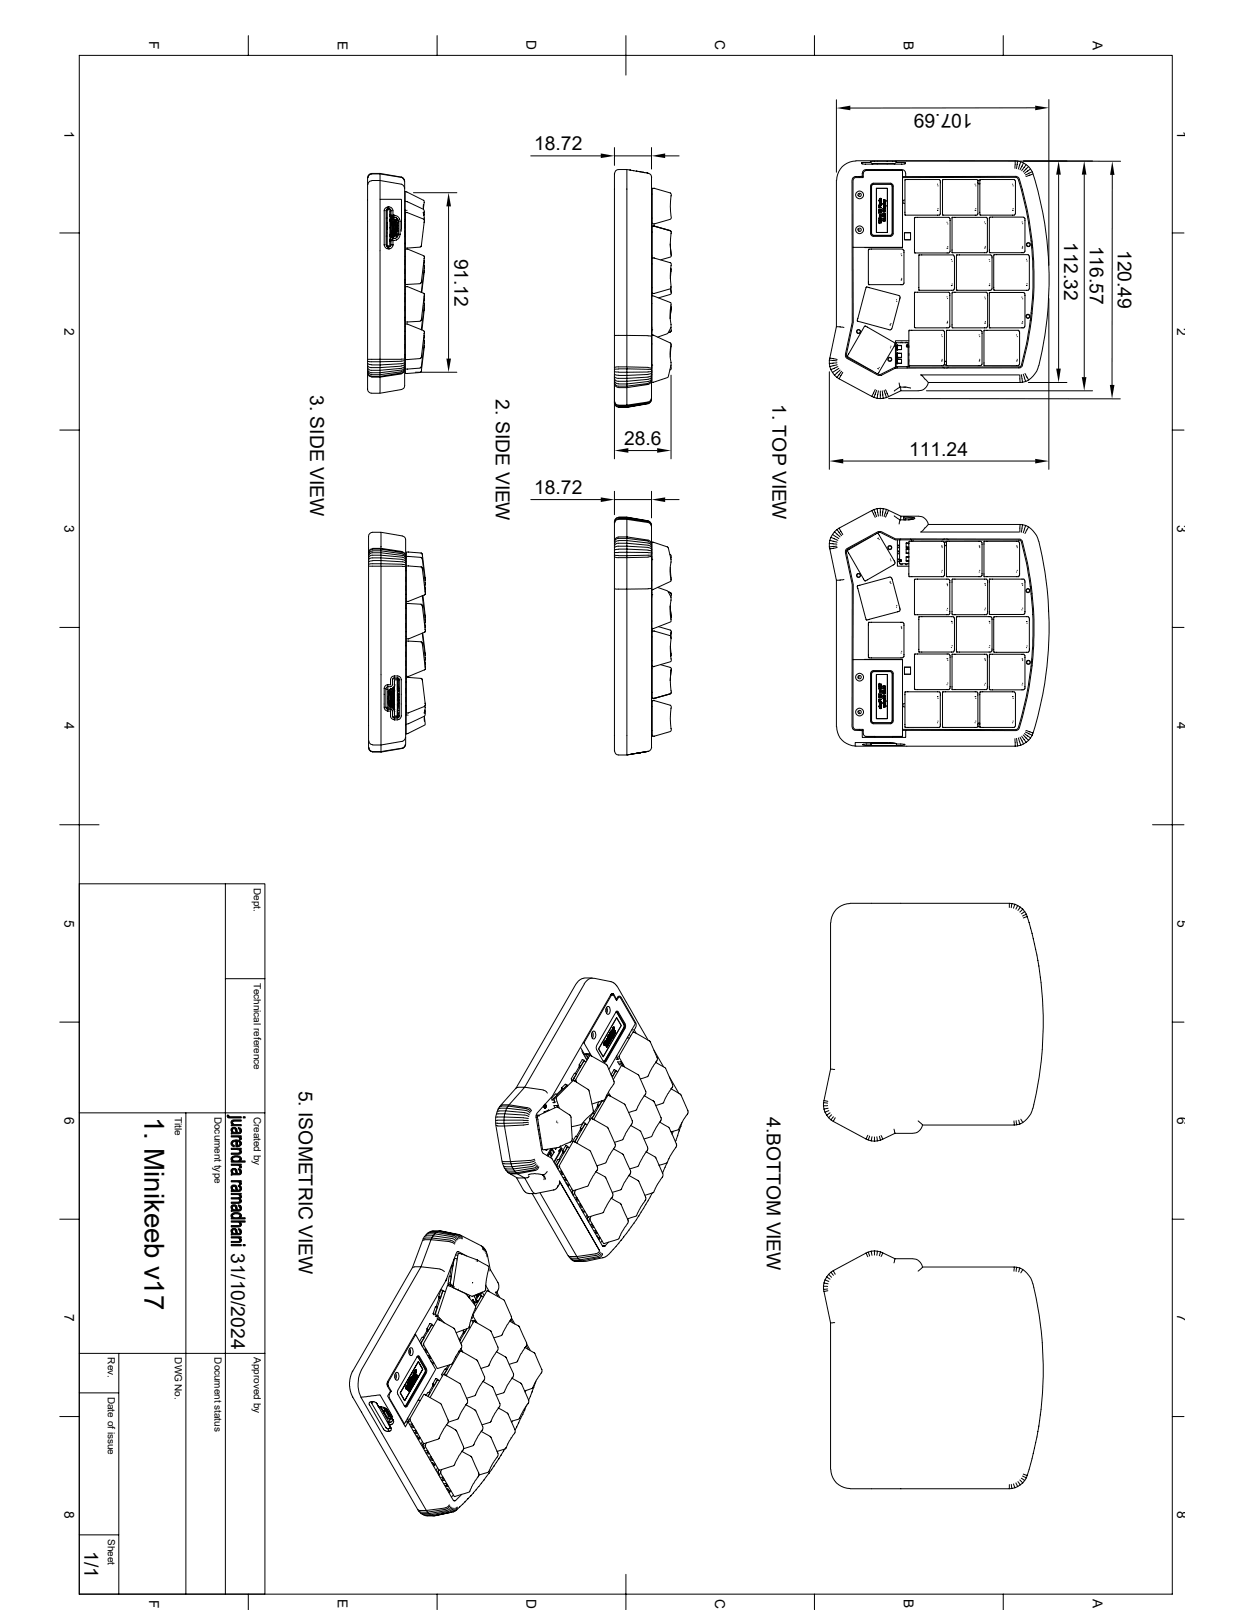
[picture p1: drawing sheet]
<svg xmlns="http://www.w3.org/2000/svg" width="216mm" height="279mm" viewBox="0 0 216 279" stroke-linecap="round" stroke-linejoin="round" font-family="sans-serif">
<defs><g id="words">
<text font-size="4.8" x="25.1" y="193.8" transform="rotate(90 25.1 193.8)">1. Minikeeb v17</text>
<g font-size="3.3">
<text x="168.8" y="19.7" transform="rotate(-180 168.8 19.7)">107.69</text>
<text x="92.7" y="26">18.72</text>
<text x="184.7" y="42" transform="rotate(90 184.7 42)">112.32</text>
<text x="78.9" y="44.9" transform="rotate(90 78.9 44.9)">91.12</text>
<text x="189.1" y="42.6" transform="rotate(90 189.1 42.6)">116.57</text>
<text x="194" y="43.3" transform="rotate(90 194 43.3)">120.49</text>
<text x="53.8" y="68.5" transform="rotate(90 53.8 68.5)">3. SIDE VIEW</text>
<text x="86.1" y="69.3" transform="rotate(90 86.1 69.3)">2. SIDE VIEW</text>
<text x="134.1" y="70.1" transform="rotate(90 134.1 70.1)">1. TOP VIEW</text>
<text x="108.3" y="77.2">28.6</text>
<text x="157.8" y="79.1">111.24</text>
<text x="92.7" y="85.7">18.72</text>
<text x="51.9" y="189.3" transform="rotate(90 51.9 189.3)">5. ISOMETRIC VIEW</text>
<text x="133.1" y="193.8" transform="rotate(90 133.1 193.8)">4.BOTTOM VIEW</text>
<text x="40.1" y="217.4" transform="rotate(90 40.1 217.4)">31/10/2024</text>
<text x="14.7" y="269.2" transform="rotate(90 14.7 269.2)">1/1</text>
</g>
<g font-size="2.4">
<text x="25.9" y="7.2" transform="rotate(90 25.9 7.2)">F</text>
<text x="58.6" y="7.1" transform="rotate(90 58.6 7.1)">E</text>
<text x="91.4" y="7" transform="rotate(90 91.4 7)">D</text>
<text x="124.1" y="7" transform="rotate(90 124.1 7)">C</text>
<text x="156.9" y="7.1" transform="rotate(90 156.9 7.1)">B</text>
<text x="189.7" y="7.1" transform="rotate(90 189.7 7.1)">A</text>
<text x="11.2" y="22.6" transform="rotate(90 11.2 22.6)">1</text>
<text x="204.3" y="22.6" transform="rotate(90 204.3 22.6)">1</text>
<text x="11.2" y="56.9" transform="rotate(90 11.2 56.9)">2</text>
<text x="204.3" y="56.9" transform="rotate(90 204.3 56.9)">2</text>
<text x="11.2" y="91.1" transform="rotate(90 11.2 91.1)">3</text>
<text x="204.3" y="91.1" transform="rotate(90 204.3 91.1)">3</text>
<text x="11.2" y="125.3" transform="rotate(90 11.2 125.3)">4</text>
<text x="204.3" y="125.4" transform="rotate(90 204.3 125.4)">4</text>
<text x="11.2" y="159.6" transform="rotate(90 11.2 159.6)">5</text>
<text x="204.3" y="159.6" transform="rotate(90 204.3 159.6)">5</text>
<text x="11.2" y="193.8" transform="rotate(90 11.2 193.8)">6</text>
<text x="204.3" y="193.8" transform="rotate(90 204.3 193.8)">6</text>
<text x="11.2" y="228" transform="rotate(90 11.2 228)">7</text>
<text x="204.3" y="228.1" transform="rotate(90 204.3 228.1)">7</text>
<text x="11.2" y="262.3" transform="rotate(90 11.2 262.3)">8</text>
<text x="204.3" y="262.3" transform="rotate(90 204.3 262.3)">8</text>
<text x="25.9" y="277.6" transform="rotate(90 25.9 277.6)">F</text>
<text x="58.6" y="277.5" transform="rotate(90 58.6 277.5)">E</text>
<text x="91.4" y="277.5" transform="rotate(90 91.4 277.5)">D</text>
<text x="124.1" y="277.5" transform="rotate(90 124.1 277.5)">C</text>
<text x="156.9" y="277.5" transform="rotate(90 156.9 277.5)">B</text>
<text x="189.7" y="277.5" transform="rotate(90 189.7 277.5)">A</text>
</g>
<g font-size="1.7">
<text x="44" y="154.1" transform="rotate(90 44 154.1)">Dept.</text>
<text x="44" y="170.5" transform="rotate(90 44 170.5)">Technical reference</text>
<text x="30.4" y="193.8" transform="rotate(90 30.4 193.8)">Title</text>
<text x="37.2" y="193.8" transform="rotate(90 37.2 193.8)">Document type</text>
<text x="44" y="193.8" transform="rotate(90 44 193.8)">Created by</text>
<text x="18.7" y="235.5" transform="rotate(90 18.7 235.5)">Rev.</text>
<text x="30.4" y="235.5" transform="rotate(90 30.4 235.5)">DWG No.</text>
<text x="37.2" y="235.5" transform="rotate(90 37.2 235.5)">Document status</text>
<text x="44" y="235.5" transform="rotate(90 44 235.5)">Approved by</text>
<text x="18.7" y="242.4" transform="rotate(90 18.7 242.4)">Date of issue</text>
<text x="18.7" y="267" transform="rotate(90 18.7 267)">Sheet</text>
</g>
</g></defs>
<g fill="none" stroke="#000" stroke-width=".17">
<path d="M13.8 9.6h189.7v267h-189.7zM43.1 6.2v3.4M75.9 6.2v3.4M108.6 6.2v6.8M141.4 6.2v3.4M145.2 17.3v12.6M174.1 6.2v3.4M179.7 18.7l-32.1 .1M182 17.3v28.8M63.8 30.9l.1-.4 .3-.2 1.8-.1v4.4M64.5 30.1h1.5zM64.5 30.1l-.3 .1-.4 .6v36.4a.91 .91 0 0 0 .7 1h1.5v-2.8h-1.5"/>
<path d="M64.5 31.3h1.5l3.6 .7 .4 .2 .2 .4M64.5 31.4l-.3 .1-.3 .2-.1 .3M66 30.1l3.6 .7 .4 .2 .2 .5M66 30.1l3.6 .6zM67 36.6l.3-.4 .1-.3a.73 .73 0 0 0-.7 .7v5.9M67 36.6v5.9M67 36.6h.1M67 37.8h.1M67.1 38.8h.1M67.1 37.7h.1M67.1 37.9h.1M67.1 38.6h.1"/>
<path d="M67.1 39.5h.1M67.1 39.7h.1M67.1 36.3v6.5l.7-.1M67.2 38.6v1.2M67.3 36.2h.3M67.4 35.9h.1a.66 .66 0 0 1 .7 .7v.7M67.4 36.2l-.3 .1-.1 .3M67.5 36.2l.3 .1 .1 .3M67.7 38.1v.2M67.7 36.7h.1M67.7 38.1v.3M67.7 39.5h.1"/>
<path d="M67.7 38.4v-2h-.5v6.3h.5v-2.1M67.7 38.4v2.2M67.7 37.6h.1M67.7 37.9l.1 .1M67.7 38l.2 .1M67.7 37.3h.1M67.7 37.5h.1M67.8 37.8l.2 .1M67.8 37.9h.4v-.2h.4a.78 .78 0 0 1 .5 .7M67.8 37.8h.1M67.8 37.7h.1v.1M67.8 38.8h.1"/>
<path d="M67.8 38.9h.1M67.8 38l.7 .1 .3 .3M67.8 37.7v.3M67.8 38h.1M67.8 38.4v2.2M67.8 37.9h.1M67.8 37.9l.1 .1M67.8 38.7h.1v.3M67.8 38.7v.3M67.8 39h.1M67.8 39.8h.1M67.8 39.2v.7"/>
<path d="M67.8 39.3h.1M67.8 39.7h.1M67.8 38.4h.1M67.8 38.1h.1M67.8 38.4v.3M67.8 38.8v.1M67.9 39.1v.9M67.9 37.3l.3 .4v-.4M67.9 37.3v.3l.3 .1a.76 .76 0 0 1 .9 .7M67.9 36.6v.7M67.9 36.6h.1M67.9 37.3h.1"/>
<path d="M67.9 38.4v.2M67.9 38.4a.35 .35 0 0 1 .3-.2 .35 .35 0 0 1 .4 .2M67.9 37.7h.3M68 38.6v2M68.1 38.1h.2M68.1 38.1l-.2 .1-.1 .2M68.1 38.1l.5 .1 .1 .2M68.1 38l-.3 .1-.1 .3M68.1 38.4v2.3M68.1 39.2h.1M68.1 39.3h.1M68.1 39.9h.1"/>
<path d="M68.2 38.1l-.3 .3M68.2 38.4h.1M68.2 38.4l-.1 .2M68.2 38.4h.2l-.1 2.2M68.2 38.4v2.2M68.2 37.3a1.16 1.16 0 0 1 1.2 1.1v2.2M68.2 38.5v2.1M68.2 38.5h.1M68.3 38.5v2.1M68.3 37.9l-.1 .1M68.3 38.1h.1M68.3 38.4h.1"/>
<path d="M68.3 38.1l.3 .2v.7M68.3 38.4l.1 .2M68.4 38.4h.1M68.4 38.1l.2 .1 .1 .2M68.4 38.4v2.3M68.4 38.1h-.4l-.3 .3v2.2l.3 .4h.4M68.4 38.5h-.1M68.4 39.8h.1M68.4 39.1h.1M68.4 38.7h.1M68.5 38.6v2M68.5 38.8v.1"/>
<path d="M68.6 38.9l.1 .2-.2 1.3 .2 .1-.1-.1M68.6 38.3h.1M68.6 38.1h.4M68.6 38.6v.2M68.7 38.4v2.2l-.1 .3h-.2M68.7 38.8h.1M68.7 38.9h.1M68.7 38.4v2.4l-.2 .2-.7 .1M68.8 39.8h.1M68.8 39.3h.1M68.8 39.2h.1M68.8 39h.2"/>
<path d="M68.8 38.4h.1M68.8 37.8l.2 .5h-.3M68.8 39.2v.1M68.8 39.6v.2M69 39.6v.2v-.2h.1M69 39.1v.1M69 39.1h.1M69 39.1l-.2 .1M69 39.6h.1M69.1 38.3h-.3v.3h.3M69.1 39.8h-.3v.2h.3M69.1 39.3h-.3v.3h.3"/>
<path d="M69.1 39.1h-.1v.2M69.1 38.6h-.1v.2M69.1 38.8h-.1v.3h.1M69.1 38.4h.1M69.1 38.4v2.2M69.6 30.7l.4 .3 .2 .4M70.2 38.8v.8M70.2 36.4l.1 .1M70.2 34.8l3.3 1.5M70.2 31.4v35.2a.9 .9 0 0 1-.6 1l-3.6 .6M70.3 38.1l.1 .1M70.3 35h.1"/>
<path d="M70.3 36.6v.1M70.3 36.6v1.6M70.4 36.9v6.1M70.4 36.9v.1M70.4 36.5h.1M70.6 36.5h.1M70.7 36.9h-.3M70.7 36.9l2.8 1.1 .2 .3-.1 .3M71.8 33.4h7.5M73.5 36.3l.1 .5M73.5 36.2l.1-1.4-3.3-1.6v3.3l.1 .1M73.5 35.5v.8"/>
<path d="M73.5 36.9l.1 .5M73.6 37.4v.7M73.6 38.6l-.4 3.9M73.6 38.1v.1M73.6 36.8l-.1 .5M73.6 36.8v.6M73.7 38.3l-.1 .3M77.9 35.8v26.4M92.1 27.1h12.2M106.6 25.6v3.1M106.6 27.1h6.5M106.6 30.1a.72 .72 0 0 1 .8-.7h1.4v28.8l-2.1 .1"/>
<path d="M106.6 30.1v49.5M106.6 30.1h.1M108.8 29.4l.5 .1M109.3 29.5l1.1 .2M109.3 29.5h.1M110.4 29.7l1.9 .3M110.4 29.7h.1M110.8 29.8l1.2 .2M112.3 30l.2 .1a.65 .65 0 0 1 .6 .6M112.3 30h.1M113.1 33.7h.1M113.1 25.6v3.7"/>
<path d="M113.1 30.7v38.7M113.1 30.7h.1M113.2 37.8l-.1 .1M113.2 39.3v5.4h.3M113.2 39.2h.1M113.2 39.2h.3M113.2 38.8l.3 .1M113.2 32.7v6.1M113.2 39.3h.1M113.2 38.8h.1M113.2 32.7h.1M113.5 32.7l2.8 .8 .2 .2a14.8 14.8 0 0 0 0 4.2l-3 1"/>
<path d="M113.5 39.2l2.8 .8M113.5 32.7h-.3M113.5 39.2h.1M113.5 38.9h.1M113.5 32.7h.1M113.5 39.2l2.8 .8 .2 .3M115.4 27.1h2.5M145.2 31.3v25.4l-1.2 5.4M148.5 27.9h27.7l-.1 1.3M148.5 27.9a3.3 3.3 0 0 0-3.3 3.4M148.9 39.8l.2 .1-.1 .2M149 33.6l.1 .2-.2 .1"/>
<path d="M149.4 30.6l-.3 .2M149.5 28.4h.1M149.5 28.3v.1M149.5 28.3l.2 .1M149.6 28.4l6.9 .1M149.6 30.6h.2M151 28.1v.1M151 28.1l.4 .3M151.1 28.2l-1.6 .1M151.3 32h3.5v8.8h-3.5zM151.4 31.8h3.1l.5 .3v8.4l-.3 .5h-3.1l-.5-.3v-8.4zM151.4 28.4h3.9"/>
<path d="M151.4 28.4v.1M151.8 29.4v.1M152.1 32.7h1.9v7.6h-1.9zM152.5 34.8l.5-.1v.1zM152.5 38.6h.5l-.4 .1v.1zM152.5 36.7h.2a.16 .16 0 0 1 .3 .1 .15 .15 0 0 1-.1 .2h.1a.17 .17 0 0 0-.1-.2 .17 .17 0 0 0-.2-.1h-.2v.3l.1-.2 .1 .2 .2-.2-.2 .2-.1-.2-.1 .2zM152.5 35.6h.1zM152.5 35.8a.17 .17 0 0 1 .3-.1 .17 .17 0 0 1 0 .3h.2l-.5 .1zM152.5 37.8h.2a.15 .15 0 0 1 .3 0 .15 .15 0 0 1 0 .3h-.5zM152.6 35.8l.1-.1 .1 .3h.2l-.5 .1zM152.6 37.8h.1a.15 .15 0 0 1 .3 0 .15 .15 0 0 1 0 .3h-.5zM152.6 37.9h.1z"/>
<path d="M152.6 37.9l.1 .1zM152.6 37.3h.4l-.1 .1 .1 .1h-.3v-.1zM152.6 35.3l.4-.1-.1 .1 .1 .2h-.3v-.2zM152.6 35.8l.1 .2h-.1zM152.7 34.9h.1l.1 .2v-.2l.1 .2-.3 .1zM152.7 37.3h.3l-.1 .1 .1 .1h-.3zM152.7 35.6h.3zM152.7 35.2h.3l-.1 .1 .1 .2h-.3zM152.7 34.5v.1l.1-.2 .2 .1v.2l-.1-.2-.1 .2-.1-.1zM152.7 34.4v.2l.1-.2 .2 .1v.2l-.1-.2-.1 .2-.1-.1zM152.7 34.5h.1M152.7 35l.1 .1z"/>
<path d="M152.8 38.3v.1M152.8 36.5h.1M152.8 38.2a.16 .16 0 0 0-.3 0 .16 .16 0 0 0 .1 .2v-.1h.1M152.8 36.4h-.1a.15 .15 0 0 0-.2 0 .15 .15 0 0 0 0 .2l.2-.2v.1M152.8 38.2h.1M152.8 36.4h.1M152.9 38.3h.1M152.9 36.9v.1M152.9 36.4v.1M152.9 38.1l.1 .3h-.2h.2zM152.9 36.3l.1 .4-.2-.2 .2 .2zM153.2 36.2l.1 .1z"/>
<path d="M153.2 37.9h.4l.1-.2v.3zM153.2 37.4l.1 .1 .1-.1 .1 .1h.1l.1-.1v.2h-.5zM153.2 35.3h.4l.1 .1zM153.2 37a.26 .26 0 0 1 .4 0 .26 .26 0 0 1 .1 .3h-.5zM153.2 36.4a.26 .26 0 0 1 .4 0 .26 .26 0 0 1 .1 .3h-.5zM153.3 38.2h.3l-.3 .1zM153.3 37.1l.2-.1 .1 .2h-.3zM153.3 36.5l.2-.1 .1 .2h-.3zM153.3 36.2l.4 .1zM153.3 34.7l.4 .1 .1 .1h-.5l.2-.1zM153.3 35.9v.2h.2v-.2l.1 .2h.1l-.2-.2-.1 .1 .1-.1 .1 .2v-.2l-.1 .2h-.2zM153.3 37h.2l.1 .2h-.3z"/>
<path d="M153.3 36.4h.2l.1 .2h-.3zM153.4 35.5h.2l.2 .3h-.4zM153.4 35.9h.1M153.4 34.6l.3 .2 .1 .1h-.5l.2-.1-.2-.1zM153.4 35.6h.2zM153.5 35.1l-.1 .2-.1-.3h.4l-.1 .3-.1-.2M153.5 35.1h.1M153.5 35.1l.1 .1zM153.6 29.4v.1zM153.6 29.5h.1M154.9 29.4v.1M155.3 28.4v.1"/>
<path d="M155.4 27.9l39.1 .1M155.6 28.1l-.3 .3M155.6 28.1l-.7-.1h-3.4l-.5 .1M155.6 28.1l1.5 .2M156.5 29.6h-6.3M156.6 30.8h19.6a.44 .44 0 0 1 .5 .4 57.4 57.4 0 0 1 .5 32.3l-.2 .2h-19.2v-.4M157 34.7a.3 .3 0 0 0-.3 .3 .3 .3 0 0 0 .3 .3M157.1 31.2h5.6a.4 .4 0 0 1 .4 .1 .4 .4 0 0 1 .1 .4v5.4a.32 .32 0 0 1-.2 .3 .32 .32 0 0 1-.3-.1h-5.6M157.1 31.2v6.1M157.1 28.4h.1M157.1 28.4l-.6 .1M157.1 28.3l-.1 .1"/>
<path d="M157.1 28.3v.1M157.2 30.6l-.1-.8-.3-.3-.3-.1h-6.2l-.3 .1-.3 .3-.1 .8h-1.1a.65 .65 0 0 0-.6 .7v24.7l-1.2 5.5a.72 .72 0 0 0 .4 .7l5.3 3 .6-.1 2.4-1.2 21.5-.1a.58 .58 0 0 0 .6-.5 57.8 57.8 0 0 0-.8-32.5l-.3-.2h-19.8M158.7 37.8l.1 6.1M158.7 37.8h.2M158.8 37.8h.1M158.8 37.7h5.9l.1 .2M162.7 32h.1M162.7 36.5h.1M162.8 32.3h.1M162.8 36.2h.1M163.6 31.2h6l.1 .2M163.7 31.2v6.1"/>
<path d="M164.3 38.6h.1M164.5 38.9h.1M164.9 37.9v5.8M165.2 37.7h5.7a.39 .39 0 0 1 .4 .1 .39 .39 0 0 1 .1 .4v5.5M165.3 37.8v6M169.2 32h.1M169.2 36.5h.1M169.3 32.3h.1M169.3 36.5h.1M169.3 36.2h.1M169.7 31.9h.4M169.7 31.4v5.7a.3 .3 0 0 1-.1 .3 .3 .3 0 0 1-.4-.1h-5.6"/>
<path d="M169.7 30.8h.5M169.8 31.8l.3 .1M170.1 31.3l-.4 .1M170.1 31.3v5.9M170.1 31.2v.1M170.1 37.2v.1M170.1 31.2h6l.1 .2M170.1 31.3l-.3 .1M170.9 38.5h.1M171 38.8h.1M171.7 37.7l.1 .1M171.7 37.7v6"/>
<path d="M171.7 37.7h.2M171.8 37.7h5.8M175.7 32h.1M175.7 36.5h.2M175.8 32.3h.1M175.8 36.2h.1M176.2 37.1l-.1 .2h-6M176.2 27.9a3.7 3.7 0 0 1 3.4 3.3 62.4 62.4 0 0 1 .7 32.3M176.2 31.4v5.7M176.6 27.9l-.2 1.4M177.2 28.1l-.5 1.2M177.4 38.5h.1"/>
<path d="M177.5 38.8h.1M177.6 37.7l.2 .1M177.6 28.3l-.6 1.2M177.8 37.8v.1M177.9 37.9v5.7M178.1 28.6l-.8 1M178.5 28.9l-.9 .9M178.9 29.3l-1.1 .8M179.2 29.8l-1.2 .6M179.3 30.2l-1.2 .4M183.7 30.3v33.7M188.2 30.3v35.1"/>
<path d="M193 30.4v36.4M10.4 40.4h3.4M66.7 42.5a.73 .73 0 0 0 .7 .7l-.1-.4-.3-.3M66.7 42.5h.1M67 42.5h.1M67 41h.1M67.1 40.3h.1M67.1 40.6h.1M67.7 40.6l.1 .3 .3 .2M67.7 40.8v.2M67.7 40.7h.1M67.7 41h.1"/>
<path d="M67.7 42v.4M67.7 41.6h.1M67.7 41.9h.1M67.8 40.2h.1M67.8 40.3h.1M67.8 41.4h-.1M67.8 41.1h.1M67.8 40h.1M67.8 40.5h.1M67.8 40.6l.1 .3h.2M67.8 40.2v.1M67.8 40.6h.1"/>
<path d="M67.8 40.9l.1 .1M67.8 40l.1 .1v.5M67.8 40.6v.1M67.8 40l.1 .1M67.9 41.1l-.1 .1 .1-.1M67.9 41l-.2 .1M67.9 40.6v.3h.3M67.9 40.1v.3M67.9 42.5l-.3 .3h-.3M67.9 41.8v.7M67.9 40.4l-.1 .1M67.9 41.8h.1"/>
<path d="M67.9 42.5h.1M67.9 40.5l-.1 .1M67.9 41.1h.1M67.9 40.6l.3 .3M68 41.1h-.2v.3M68 41.1l-.2 .1h.1M68.1 40.6l.1 .1M68.1 40h.1M68.1 40.4h.1M68.1 40.5h.1M68.2 41.1h-.3M68.2 40.7h.1"/>
<path d="M68.2 40.6h.1M68.2 40.9h.1M68.2 40.6v.1M68.2 41.7v-.3l-.3 .1v.3M68.2 42.5a.73 .73 0 0 1-.8 .7M68.2 42.5h.1M68.3 40.7h.1M68.3 41.1h-.1M68.4 40.7h-.2M68.4 40.6l-.1 .1M68.6 40.9h.1M68.6 40.6l-.3 .3"/>
<path d="M68.6 40.3v.1M68.6 40.1v.1M68.6 40.5l-.1 .4h-.2M68.6 40v.1M68.7 40.7h.1M68.7 40.9h.1M68.7 40.6l-.1 .3-.5 .1M68.7 40.3h.1M68.7 40.2h.1M68.8 41.1h.2M68.8 40h.1M68.8 40.2h.1"/>
<path d="M68.8 40.7h.3M68.8 40.9v.4M68.9 40l.1 .1M69 40.1h.1M69 40v.1M69.1 40.1h-.3v.2M69.1 40.8h-.3v.3h.2h-.2M69.1 40.3h-.3v.3h.3M69.1 40.6a.86 .86 0 0 1-.9 .8M69.1 40.6h.1M69.4 40.6a1.09 1.09 0 0 1-1.2 1.1v.8M69.4 40.6h.1"/>
<path d="M69.6 40.1v-5.5h-3.6v27.8h3.6M70.2 45.1v.8M70.2 46.7v.8M70.2 58.2v.7M70.2 59.7v.8M70.2 51.6v.8M70.2 53.2v.8M70.2 40.3v.8M70.2 44.5h.2M70.2 57.4l.2 .1M70.3 48.5l-.1 .6M70.3 55l-.1 .6"/>
<path d="M70.3 42.4h.1M70.4 50.9l-.2 .1 .2 .1M70.4 50.2h-.2M70.4 57.4l-.1 .1M70.4 48.5l-.2 .1M70.4 55l-.2 .1M70.4 56.7h-.2M70.4 42.2h-.2M70.4 56.3h.1M70.4 43.3h.1M70.4 56.2h.3M70.4 43.2h.3l2.8 1.2 .2 .2-.1 .3"/>
<path d="M70.4 43.2v.1M70.4 55.9v.4M70.4 49.4h.1M70.4 55.9h.1M70.4 43.1h.1M70.4 56.3v6.1M70.4 43.2v6.2M70.4 42.2v.2M70.4 49.4v.4M70.7 49.4h.1M70.7 55.9h.1M70.7 43.1h.1"/>
<path d="M70.7 56.3l2.8 1.1 .2 .2-.1 .3M73.1 48.9v.1M73.1 55.5h.1M73.1 49v.1M73.1 55.6h.1M73.1 42.6v.1M73.1 50.6v.1M73.1 42.7v.1M73.1 57.1h.1M73.2 48.7l-.1 .3-.2 .2-2.5 .2M73.2 55.3l-.1 .3-.2 .2-2.5 .1M73.2 56.9l-.1 .3"/>
<path d="M73.2 42.4l-.1 .3-.2 .2-2.5 .2M73.2 50.4v.3M73.5 59l.2 .2-.1 .3 .1-.3v.2zM73.5 52.5l.2 .2-.1 .3M73.5 46l.2 .2-.1 .3 .1-.3v.2zM73.6 57.9l-.4 4M73.6 59.9v.4M73.6 59.5l-.4 4M73.6 53.1l.1-.2-.1 .9M73.6 44.9l-.4 4M73.6 51.4l.1-.3-.2-.2-2.8-1.2h-.3v6.2M73.6 51.4l-.4 4"/>
<path d="M73.6 45.2v.4M73.6 51.6v.5M73.6 58.3v.3M73.6 46.5l-.4 4M73.6 44.5h.1M73.6 51v.1M73.6 51.7h.1M73.6 53.4v.1M73.6 57.5h.1M73.6 59.1v.1M73.6 59.9h.1M73.6 45.6v.5"/>
<path d="M73.6 53.8l-.4 3.5M73.6 52.1v.5M73.6 58.6v.5M73.6 53l-.4 4.1M73.6 46.9v.4M73.6 46.1v.1M73.6 52.6v.1M73.6 47.3l-.4 3.5M73.7 57.6l-.1 .3M73.7 44.6l-.1 .3M73.7 51.1l-.1 .3M73.7 45.3l-.1 .3"/>
<path d="M73.7 53.6l-.1 .2M73.7 51.8l-.1 .3M73.7 58.3l-.1 .3M73.7 52.7l-.1 .3M73.7 47l-.1 .3M112.5 58.3l-3.7-.1v5.5h-1.8l-.3 .1M112.5 58.3h.5M113.1 40.2l.1 .1zM113.1 56.8v.2M113.1 57.2v.2M113.1 57.4h.1M113.1 52.6l.1 .1"/>
<path d="M113.1 40.2l.1 .1M113.1 59.6l.1 .1M113.1 45.8h.1M113.2 57.6h-.1M113.2 51.4h.1M113.2 57.2v.9M113.2 51.3v5.9M113.2 51.3l3.3 1.3a13.3 13.3 0 0 0 0 4.2l-.7 1.1-1.7 .6M113.2 57.2h.1M113.2 51.3l.1 .1M113.2 58.1v5.3M113.2 58.1h.1"/>
<path d="M113.2 44.4l-.1 .1M113.2 50.9h-.1M113.2 49.9l-.1 .1M113.2 50.9h.1M113.2 50.8v.1M113.2 44.8v6M113.2 44.8h.1M113.2 50.9h.3M113.2 50.9v.4M113.2 58.1l.2 .1M113.3 50.9h-.1M113.4 58.2l3.1 1.4a10.5 10.5 0 0 0 0 3.8l-.5 2-2.8 1v-2.9"/>
<path d="M113.5 44.8h.1M113.5 44.8l2.8 .8 .2 .2a15.1 15.1 0 0 0 0 4.2l-3 .9M113.5 50.9h.1M116.3 40l.2 .3a15.1 15.1 0 0 0 0 4.2l-1.8 .6M116.3 40l.2 .3M116.4 46.6l.1 .2M116.4 49.8h.1M116.4 46.6l.1 .3-.2 1.4M116.4 50h.1M116.4 50.1l.1 .9-2.2 .7M116.4 56.8l.1 .7-.5 .2M116.4 53.1l.1 .5"/>
<path d="M116.5 59.7l-.2 2.3M116.5 53.6l-.2 1.7M116.5 53.6v-.3l-.2 2M116.5 44.3l-.2-2 .2 2.1M116.5 57.4l-.2 .2-.3 .1M145.2 56.7l1.3 .1M148 42.9h8.6M148 42.9l.1 13.1-1.2 5.8 .2 .3 4.1 2.2M148.8 55.7h.1M148.8 55.7l5.7 1.6M148.8 55.6v.1M150 56.6l-2.9 5.1"/>
<path d="M150.1 42.9h6.5M150.1 56.6h.1M150.2 56.6l-.1 .1M150.2 56.6l5 2.9M150.4 49.8h.1M150.5 49.8l5.7 1.6M150.5 49.8l-.2 .1-1.5 5.7M150.7 43.4v5.9M150.8 43.3l-.1 .1M150.9 43.3h-.1M150.9 43.2h5.7M154.4 56.4h.2"/>
<path d="M154.6 57.2h-.1M154.6 56.1h.1M154.7 57.1l-.1 .1M155.2 59.5l.1 .1M155.3 59.9l-2.9 4.8M155.3 59.6v.3M155.5 59.5h2.1v4.1h-2.1zM155.6 52h.1M155.6 52.3h.1M155.7 59.9h.8v.8h-.7l-.1 .1zM156.2 51.4v.3l-1.5 5.4M156.2 59.9v.1"/>
<path d="M156.3 59.5h.3M156.4 44.1h.1M156.4 48.6h.1M156.5 60h-.8v.7M156.5 44.4h.1M156.5 48.6h.1M156.5 48.3h.1M156.6 43.3l.2 .2M156.6 42.9v-13.3h-6.3l-.4 .3-.1 .9h-1.4l-.2 .1-.2 .4v11.6M156.8 49.2l-.1 .2h-6v-.2M156.9 43.4v5.8M157 40.4h1v1.2h-1z"/>
<path d="M157 41.6h1M157 40.4h1M157.1 59.5h.3M157.4 59.9v.3M157.6 59.9h-.3v.3h.3M157.7 59.1h-2.3v4.6l-2.6 1.3-.5-.1M157.7 60v.3M157.7 57.4v5.9M157.8 57.3v.1M157.8 57.4l5.9-.1 .2 .2M158.7 50.8v6M158.7 50.7h5.6a.4 .4 0 0 1 .5 .1 .4 .4 0 0 1 0 .5v5.4"/>
<path d="M158.7 56.9h.1M158.7 50.7v.2M158.7 43.9h.2M158.8 56.9h5.8M159.5 44.2h5.6a.3 .3 0 0 1 .4 0 .3 .3 0 0 1 .1 .3M159.6 44.3v6M163.4 58.1h.1M163.5 58.4h.1M163.9 57.5v5.4a.24 .24 0 0 0 0 .4 .24 .24 0 0 0 .4 0M164.3 57.3v.1M164.3 57.3v6M164.3 57.3h.1"/>
<path d="M164.3 51.5h.1M164.3 56h.1M164.3 43.1h.1M164.4 57.3h5.9l.1 .2M164.4 51.8h.1M164.4 56h.1M164.4 55.8h.1M164.5 43.1h.1M164.5 42.8h.1M164.8 56.6l-.2 .3M164.8 43.7l-.1 .2h-5.9M165.1 45h.1"/>
<path d="M165.1 49.6h.1M165.2 45.3h.1M165.2 49.5h.1M165.2 49.3h.1M165.3 56.9h.1M165.3 50.7h.1M165.3 50.8v6.1M165.4 50.7h5.8l.2 .2M165.6 50.1v.1M165.6 50.2l-.1 .2h-6M165.7 44.5v5.6M166 44.4v5.8"/>
<path d="M166 50.2l.1 .2M166.1 44.3l5.9-.1 .1 .2M166.1 44.2l-.1 .2M169.9 58.1h.1M170 58.4h.1M170.4 57.5v5.7M170.8 57.3h6l.1 .2M170.9 57.4v6M170.9 43.1h.1M170.9 51.6h.1M170.9 56.1h.1M171 56h.1"/>
<path d="M171 51.9h.1M171 55.8h.1M171 43h.1M171 42.8h.1M171.4 56.7l-.2 .2h-5.8M171.4 43.6l-.2 .3h-6M171.4 50.9v5.8M171.7 45h.1M171.7 49.6h.1M171.7 43.7v.1M171.7 50.8h6l.1 .2M171.7 45.3h.1"/>
<path d="M171.7 49.5h.1M171.7 49.3h.1M171.8 43.8l.1 .1M171.8 50.8v6.1M172.1 50.2l-.1 .2-5.9-.1M172.2 44.4v5.8M172.5 44.2h6l.1 .2M172.6 44.2v6.1M176.4 58.1h.1M176.5 58.4h.1M176.9 57.5v.1M177 57.6v5.6"/>
<path d="M177.3 51.6h.1M177.3 56.1h.1M177.4 43.1h.1M177.5 56h.1M177.5 51.9h.1M177.5 55.8h.1M177.5 43h.1M177.5 42.8h.1M177.8 43.6l-.1 .3h-5.9M177.8 56.6a.3 .3 0 0 1-.1 .3 .3 .3 0 0 1-.3 0h-5.7M177.8 50.9v.1M177.9 51v5.6"/>
<path d="M178.1 49.5h.2M178.1 45h.1M178.2 45.3h.1M178.2 49.2h.1M178.6 50.2l-.1 .2h-6M178.6 44.4v5.8M178.9 41.7l.2 .2M178.9 54.3l.2 .1M179 55.5l-.2 .2M179.2 42.9l-.1 .2M182 51.8v29.6M203.5 40.4h2"/>
<path d="M10.4 74.6h3.4M63.8 62.4h2.2v.4l-2.2-.1M63.8 63.1l.3 .1 .4 .1M63.8 63.5l.5 .3h1.7v.5l3.6-.4 .5-.2 .1-.2M63.8 63.8l.1 .3 .4 .2h1.7v.4l3.6-.5M63.8 64.4l.3 .4 .4 .2M63.8 64.6l.4 .6 1.8 .1v.1l3.6-.5M63.8 64.8l.3 .4 .4 .2M69.6 62.7l-3.6 .1v.5h-1.5M69.6 64.7l-3.6 .6v-.3h-1.5M69.6 62.3h.6M70.2 62.9l-.4 .2-3.8 .2v.5l3.6-.3"/>
<path d="M70.2 64l-.2 .3-.4 .2-3.6 .5v-.3h-1.7l-.4-.3-.1-.2M70.2 62.6l-.6 .1M70.2 63.2l-.2 .2-.4 .1M70.2 63.8l-.2 .3-.4 .2M70.2 64.1l-.2 .5-.4 .2M70.2 64.2l-.2 .4-.4 .3M70.2 61.6h.2M70.3 61.6l-.1 .5M70.4 63.9l-.2 .1M70.4 63.2h-.2M70.4 62.4h.1M70.4 64.8h.1"/>
<path d="M70.4 64.1h.1M70.4 63.9v.1M70.7 62.4h.1M70.7 64.8h.1M70.7 64.1h.1M72.1 64.6h7.2M73.1 62h.1M73.1 62.1h.1M73.1 63.6v.1M73.1 64.4h.1M73.1 64.5h.1M73.1 63.7v.1"/>
<path d="M73.2 61.8l-.1 .3-.2 .1-2.5 .2v1.5M73.2 63.4l-.1 .3-.2 .2-2.5 .2v.7M73.2 64.2l-.1 .3-.2 .1-2.5 .2M73.6 60.3l-.4 4M73.7 60l-.1 .3M106.7 69.9l.1 .4 .2 .2 .4 .1M106.7 69.8l.2 .5 .5 .1M106.7 66.6l.2 .5 .5 .1M106.7 66.1l.2 .4 .5 .1M106.7 65l.7 .1M106.7 64.5l.7 .1M107.4 70.7h1.4"/>
<path d="M107.4 64.1h-.7M109.1 78.2h4.9M112.5 69.9l-3.7 .6v.2l-1.8-.1-.2-.3-.1-.3M112.5 65.4l-3.7 .3v.5h-1.6l-.5-.4M112.5 65l-3.7 .2v.5h-1.6l-.5-.3M112.5 66.5l-3.7 .5v.3h-1.4M112.5 64.6h-3.7v.6h-1.4M112.5 63.8l-3.7-.1v.3h-1.4M112.5 63.8l.5 .1M113 66.1l-.1 .4-.4 .2-3.7 .6v3l-1.8-.1-.3-.5M113 65.7l-.1 .3-.4 .2-3.7 .4v.4h-1.6l-.4-.3-.1-.2M113 69.4l-.1 .4-.4 .3-3.7 .6"/>
<path d="M113 69.3l-.1 .5-.4 .2-3.7 .7M113 69.3l-.1 .4-.4 .2M113 69.1l-.1 .5-.4 .2-3.7 .5v.2h-1.4M113 66l-.1 .2-.4 .3M113 65.4l-.1 .3-.4 .1-3.7 .4v.4h-1.4M113 65.2l-.5 .2M113 64.8l-.5 .1M113 64.5h-.5M113 64.1l-4.2-.1v.6h-1.4M113.1 63.5v.4M113.1 64.3v.3M113.2 65l-.1 .1"/>
<path d="M113.2 63.4h.1M116.4 63.5l.1 .5-.3 .2M116.5 65.1v14.5M143.9 64.5v16.9M145.2 62.9l-1.3 .2 .1 .5M145.2 62.6l-1.3-.1v.6M145.3 63.3l-1.3 .3 .2 .5M145.3 62.4l-1.3-.3-.1 .4M145.4 63.6l-1.2 .5 .3 .5M145.6 63.9l-1.1 .7 .3 .5M145.8 64.2l-1 .9 .4 .4M146 64.4l-.8 1.1 .4 .2"/>
<path d="M146.3 64.6l-.7 1.1 5.7 3.1M147.1 61.8h.1M147.1 61.8l.1 .1M147.1 61.7v.1M147.2 61.9l5.1 3M151.4 64.4h.1M151.9 67.6l-.6 1.2 .4 .2M152.1 67.7l-.4 1.3 .5 .1M152.2 64.8h.1M152.3 64h.1M152.4 64.8h-.1M152.4 67.8l-.2 1.3 .6 .1"/>
<path d="M152.4 64h.1M152.6 63.8h.1M152.8 67.9v1.3l.5-.1M153.1 67.8l.2 1.3 .5-.1M153.7 67.6l.5 1.2-.4 .2-.3-1.3M154.2 69.2h40.2M154.5 60.4h.1M154.6 60.1h.1M155.4 63.7h.3M155.7 61.2l.8 .1v.8h-.8zM155.7 62.2l.1 .2h.7v.7l-.8 .1zM155.7 60.7h.1"/>
<path d="M155.7 62.7h.1M155.7 63h.1M155.7 61.7h.1M155.7 62h.1M155.7 60.4h.1M155.7 63h.3M155.7 62h.3M155.7 60.7h.8M155.7 63.6v.3M156 62v.1M156 63v.1M156 62.4h.1"/>
<path d="M156 63h.5M156 62h.5M156 66.5l.2 .7h1M156.1 61.3h.1M156.2 67.2l-1 .7M156.2 67.2h.1M156.2 67.2h-.1M156.3 67.4v.4h3M156.3 67.8l-2.1 1M156.5 62.4h-.8v.6M156.5 61.3h-.8v.7M156.8 67.2l1.2 .2"/>
<path d="M157.4 63.6v.3M157.4 63.7h.4M157.7 62.4v.3M157.7 61.3v.4M160.8 67.8h28.8M161.1 66.4a1.78 1.78 0 0 1-1.7 1.4M163.4 62.7h.1M163.5 62.4h.1M163.5 62.6h.1M163.6 63.7l.4 .2M163.9 63.3h.4M163.9 63.2l-.2 .3-5.9-.1"/>
<path d="M163.9 62.7h.4M164.3 63.3v.2M164.3 62.8h-.4M164.3 63.3h.1M164.3 63.5h.1M164.3 63.4v.1M164.7 63.7l-.4 .2M169.9 62.7h.1M170 62.4h.1M170 62.6h.1M170.4 63.2l-.1 .3h-5.9M176.4 62.7h.1"/>
<path d="M176.5 62.4h.1M176.5 62.6h.1M176.9 65.1h-17.1l1.3 1.3h15.9M176.9 63.2a.3 .3 0 0 1-.1 .3 .3 .3 0 0 1-.4 0h-5.6M177 65.1v1.3l.5-.1M177.2 65l.3 1.3 .5-.1M177.6 64.9l.4 1.3 .5-.2M177.9 64.8l.6 1.2M178.5 66.4h6.7M180.3 63.5a4.3 4.3 0 0 1-1.8 2.5M203.5 74.6h2M64 97.1l.1-.2 .4-.1h1.6v-.4l3.7 .3 .5 .2 .1 .2"/>
<path d="M64 96.4l.1-.2 .4-.3h1.6v-.3l3.7 .5 .5 .3 .1 .2M64.7 95.2h1.4v-2.8h-1.4a.96 .96 0 0 0-.7 1.1v36.3l.3 .6 .4 .1M64.7 95.3h1.4v-.1l3.7 .5M64.7 95.6h1.4v-.3l3.7 .6M64.7 97.3l-.5 .1-.2 .1M64.7 95.6l-.6 .3-.1 .3M64.7 95.3l-.5 .2-.2 .5M64.7 95.2l-.5 .2-.2 .4M66.1 92.4l3.7 .6a1.04 1.04 0 0 1 .6 1.2v35M69.8 98.3h.6M69.8 98h.6M69.8 97.1l.4 .1 .2 .2"/>
<path d="M69.8 96.4l.4 .1 .2 .4M69.8 95.8l.4 .3 .2 .4M69.8 95.8l.4 .2 .2 .4M69.8 97.9l-3.7-.1v.5h-2.1M69.8 96.4l-3.7-.5v.5h-1.6l-.4 .2-.1 .2M69.8 97.1l-3.7-.3v.5h-1.4M69.8 98.3h-3.7v31M70.4 97.7l-.5-.2-3.8-.2v.5l-2.1 .1M70.4 98.5v.6M70.4 96.6l.1 .1M70.4 99.1h.1M70.4 97.4l.1 .1"/>
<path d="M70.5 98.2h.1M70.5 95.8h.1M70.5 96.6h.1M70.5 98.3v6.1M70.5 96.7v1.5l2.6 .2M70.5 95.8v.8l2.6 .1M70.5 95.8l2.6 .2M70.5 96.6v.1M70.9 98.2h.1M70.9 95.8h.1M70.9 96.6h.1M73.1 96l.2 .1v.3"/>
<path d="M73.1 96.7l.2 .2v.3M73.1 96h.1M73.1 96.7l.1 .1M73.1 98.4l.2 .2v.2M73.1 98.4h.1M73.2 96.1l.1 .3M73.2 96.9l.1 .3M73.2 98.5l.1 .3M73.3 96.4l.5 4.4M73.3 97.2l.5 4-.1 .4 .1-.3M73.3 98.8l.5 4.3-2.9 1.3M92.1 86.7h12.2"/>
<path d="M106.6 85.3v4M106.6 86.7h6.5M106.6 90.5v39.8M106.7 90.5l.1-.4 .2-.2 1.8-.1v.2l3.7 .5M106.7 90.8l.1-.4 .2-.2 1.8-.1v3.1l3.7 .5 .4 .2 .1 .4M106.7 94l.1-.3 .4-.3h1.6v.4l3.7 .4 .4 .2 .1 .3M106.7 94.7l.1-.3 .4-.1h1.6v.5l3.7 .2M106.7 95l.5-.2h1.6v.5l3.7 .2M106.7 96.4h.7M106.7 96.6l.3 .2h1.8v5.4h3.7M107.4 90h1.4v.1l3.7 .6 .4 .2 .1 .4M107.4 93.8h1.4v.5l3.7 .3 .4 .1 .1 .3"/>
<path d="M107.4 95.8h1.4v.6l4.2-.1M107.4 93.2h1.4v.2l3.7 .5M107.4 95.3h1.4v.5l3.7 .1M107.4 96.4h1.4v.4l3.7-.1M107.4 89.7h1.4M107.4 89.8l-.4 .1-.2 .3-.1 .3M107.4 90l-.5 .2-.2 .4M107.4 93.2l-.5 .2-.2 .4M107.4 93.9l-.5 .1-.2 .3M107.4 95.3l-.7 .2M107.4 95.9h-.7M112.5 90.6l.4 .2 .1 .4"/>
<path d="M112.5 93.9l.4 .2 .1 .4M112.5 95l.5 .3M112.5 95.5l.5 .1M112.5 95.9l.5 .1M113 91.1l-.1-.5-.4-.2-3.7-.7 3.7 .7 .4 .3 .1 .4M113 96.5l-.5 .1M113.1 85.3v4.6M113.1 91.1v36.5a5.5 5.5 0 0 1-.2 2.5l-.4 .3M113.1 95.3l.1 .1M113.1 95.8v.4M113.1 96.6v.3M113.2 97.1v5.3"/>
<path d="M113.2 97v.1M113.2 97v-2.9l2.8 .9 .5 2.1a10.5 10.5 0 0 0 0 3.7l-3.1 1.5M113.2 97.1h.1M115.4 86.7h2.5M116.2 96.2l.3 .3-.1 .5M116.3 98.5l.2 2.2M143.9 94.3v.6l1.3-.1M143.9 94.9l.1 .3 1.3-.2M144 95.2l1.2 5.5v25.4M144 93.8l-.1 .5 1.3 .1M144.2 93.3l-.2 .5 1.3 .3M144.5 92.8l-.3 .5 1.2 .5"/>
<path d="M144.8 92.3l-.3 .5 1.1 .7M145.2 91.9l-.4 .4 1 .9M145.6 91.7l-.4 .2 .8 1.1M146.3 80h33.4M146.8 95.4l5.6-3.2 .6 .1 2.4 1.2 21.5 .1a.58 .58 0 0 1 .6 .5 57.8 57.8 0 0 1-.8 32.5l-.3 .2-19.2-.1v1.3h-7.6v-1.2l-1.1-.1a.65 .65 0 0 1-.6-.6v-24.7l-1.2-5.5zM147.1 95.5h.1M147.1 95.5v.2M147.1 95.7l2.9 5.1M147.2 95.5h-.1M151.2 93.1l-4.1 2.2-.2 .3 1.2 5.8-.1 13.1M151.3 88.6l-5.7 3.1 .7 1.1M151.4 93h.1"/>
<path d="M151.7 88.4l-.4 .2 .6 1.2M152.2 92.6h.1M152.2 88.3l-.5 .1 .4 1.3M152.3 92.5l.5-.1 2.5 1.2 .4 .1v4.6h2M152.3 92.5l-5.1 3M152.3 92.6h.1M152.3 93.4h.1M152.4 92.7l2.9 4.8M152.4 93.4h.1M152.6 93.6h.1M152.8 88.2l-.6 .1 .2 1.3M153.3 88.3l-.5-.1v1.3"/>
<path d="M153.5 89.7l.3-1.3 .4 .2-.5 1.1M153.8 88.4l-.5-.1-.2 1.3M154.2 88.6l2.1 1M154.5 97h.1M154.6 97.3h.1M155.2 89.5l1 .7M155.2 97.9l-5 2.9M155.3 97.5v.2M155.3 97.8l-.1 .1M155.7 94.6l.3 .1v.3l-.1 .1-.2-.1M155.7 95.6l.3 .1v.3l-.3 .1M155.7 97h.2l.1 .1v.3l-.1 .1h-.2"/>
<path d="M155.7 93.7h.4M156.1 90.2h.1M156.1 93.7h2.1M156.1 93.7v4.1h1.6M156.1 97.1h.3v.4h-.3M156.2 90.2h1M156.2 90.2h.1M156.2 90.2l-.2 .7M156.3 97.8l.1 .2h.1l.1-.2M156.3 93.5v.2M156.3 89.7v.3M156.3 89.7h.1"/>
<path d="M156.3 97.1v.4M156.8 89.7h.1M156.8 89.7v.5M156.8 89.7v.2M156.8 89.7h1.3l.6 .2-.2 .2-.8 .1M156.8 89.7a3.1 3.1 0 0 1 1.9 .3M156.9 90.2h.2M157.1 90.2h.6M157.1 97.8l.1 .2 .3-.2M157.3 95h.4zM157.3 94.3h.5M157.3 96h.4"/>
<path d="M157.3 95.3h.5M157.3 97.3h.4M157.3 96.6h.4M157.3 96.6h.5M157.3 96.6v.8h.4M157.6 97.3v.1M157.6 96h.1M157.7 90.2h.1M157.7 94.1v5.8M157.7 94.2h-.4v.8M157.7 95.2h-.4v.8h.4M157.8 99.9v.2"/>
<path d="M157.8 93.9v.2M157.8 94l5.9-.1 .2 .2M158 93.5v.2M158.2 93.7h.3M158.2 93.7v.2M158.5 93.9v-.2h18.5l.2 .2a56.5 56.5 0 0 1-.6 32.6l-20 .1M158.5 90.1l-.3-.1-.8-.1-.3 .1v.2M158.5 90l-.8 .2M159.3 89.6l-3 .1M159.4 89.6a1.78 1.78 0 0 1 1.7 1.4M161.1 91l-1.3 1.3h17.1M161.1 91h15.9"/>
<path d="M163.4 99.3h.1M163.4 94.7h.1M163.5 99h.1M163.5 94.8h.1M163.5 95h.1M163.9 99.9l-.2 .2-5.9-.1M163.9 94.7h.4M163.9 94.6h.4M164 93.5l-.4 .2M164.3 94.1h-.4M164.3 94.1a.24 .24 0 0 0-.4 0 .24 .24 0 0 0 0 .3v5.5M164.3 94.1v6"/>
<path d="M164.3 93.9v.1M164.3 94.1h.1M164.3 93.9v.2M164.3 93.9h.1M164.3 93.5l.4 .2M164.4 93.9h5.9l.1 .2M169.9 99.3h.1M169.9 94.7h.1M170 99h.1M170 94.8h.1M170 95h.1M170.4 99.9l-.1 .2h-5.9"/>
<path d="M170.4 94.1v5.8M170.8 93.9h5.6a.3 .3 0 0 1 .4 0 .3 .3 0 0 1 .1 .3M170.9 94v6M176.4 99.3h.1M176.4 94.7h.1M176.5 99h.1M176.5 94.8h.1M176.5 95h.1M176.9 99.8v.1M176.9 99.9l-.1 .2h-6M177 94.2v5.6M177.5 91.1l-.5-.1v1.3"/>
<path d="M177.6 92.5l.4-1.3 .5 .2-.6 1.2M178 91.2l-.5-.1-.3 1.3M178.5 91.4l.8 .7a3.4 3.4 0 0 1 1 1.8M180.3 93.9a62.5 62.5 0 0 1-1.1 33.7 3.3 3.3 0 0 1-1.6 1.5M10.4 108.9h3.4M67 119.6h.3M67.3 119.2l-.3 .3v3.2M67.3 119.2h.1M67.3 118.8a.65 .65 0 0 0-.6 .7v3.2a.65 .65 0 0 0 .6 .7M67.3 118.8h.5M67.3 119.2v3.9M67.3 118.8v.4"/>
<path d="M67.8 118.8h.1M67.8 119.6l-.3 .1-.1 .3v2.2l.2 .4h.8v.4M67.8 119.7l-.2 .1-.1 .2v2.2l.1 .3h.5M67.8 119.6l.3 .1 .3 .3M67.8 120h.1M67.8 119.8l-.2 .2M68 120h.1M68 119.8l.2 .2M68 119.6l.3 .1 .1 .3-.1 1.1M68 119.5h.1M68.1 119.7l-.6 .1-.1 .2M68.2 119.5h.2l-.1 .1"/>
<path d="M68.2 119.5h.1M68.3 119.7h.1M68.3 119.5h.1M68.3 119.5h-.5M68.3 119.4h.1M68.3 119.9v.3M68.3 120h.1M68.4 119.4l-.3 .1M68.4 119.3l-.2 .1M68.4 119.3h-.2v.1M68.4 119.5h-.1M68.4 117.6l-.3 .3v.9l-.1 .3-.7 .1"/>
<path d="M68.4 117.6h.6M68.5 119.2l-.1 .3h-.6M68.5 119.9h.1M68.5 117.3a.65 .65 0 0 0-.7 .7v.8M68.5 117.3a.91 .91 0 0 1 1.1 .7M68.5 119.7l-.1 .1M68.5 118h.5v6.2h-.5zM68.5 118.2h.1M68.5 117.3l-.1 .3M68.5 118.8v.2M69 117.6v.2h-.9M69 117.8v1.9"/>
<path d="M69 117.6l.2 .1 .1 .3v6.2M69 118.3h.1M69 119.5h.3h-.3v.3h.3M69 118.9h.1M69 119.5h.3M69 119.9h.3M69 117.6v.8M69 118h.1M69 118.2h.1M69.3 117.8h-.2v1.5h.2M69.6 118v6.2a.65 .65 0 0 1-.6 .7M69.6 118h.1"/>
<path d="M70.4 111.5v.6M70.4 113.2v.7M70.4 114.7v.8M70.4 100.2v.7M70.4 101.7v.7M70.4 106.6v.8M70.4 108.2v.8M70.4 105v.6M70.4 119.5v.8M70.4 110.4h.1M70.4 112.1h.1M70.4 105.5l.1 .1"/>
<path d="M70.4 103.9h.1M70.4 118.4h.1M70.4 103.1l.1 .1M70.5 118.2h.1M70.5 118.2v.2M70.5 118.4h.1M70.5 104.4h.4M70.5 111.3l2.6 .1M70.5 104.7l2.6 .2M70.5 117.6l2.6 .1M70.5 117.3v.1M70.5 111.3h.1"/>
<path d="M70.5 104.7h.1M70.5 117.6h.1M70.5 109.6h-.1l.1 .1M70.5 111.3v6.1M70.5 104.7v6.2h.4l2.9-1.3-.5-4.3M70.5 117.6v6.4M70.5 116.1l-.1 .1M70.5 103.1l-.1 .1M70.5 117.3h.1M70.5 104.4v.3M70.6 110.8l-.1 .5M70.6 104.3l-.1 .1"/>
<path d="M70.9 111.3h.1M70.9 104.7h.1M70.9 117.6h.1M73.1 111.4l.2 .2v.3M73.1 104.9l.2 .1v.3M73.1 117.7l.2 .2v.3M73.1 111.4l.1 .1M73.1 104.9h.1M73.1 117.7l.1 .1M73.2 111.5l.1 .4M73.2 105l.1 .3M73.2 117.9l.1 .3"/>
<path d="M73.3 103.4l.5 4.3-.1 .4M73.3 109.9l.5 4.3-.1 .4 .1-.3M73.3 111.9l.5 4.3-2.9 1.2h-.4M73.3 118.2l.5 4.3-2.9 1.2M73.4 109.9l.4 3.8v-.4M73.4 103.3l.4 3.9M73.7 114.6l.1 .8v-.4M73.7 108l.1 1v-.5M73.7 101.6l.1 .8v-.4M73.8 107.2v.5v-.2M73.8 106.8v.4M106.7 102.2h2.1v28.8h-1.4a.72 .72 0 0 1-.8-.7"/>
<path d="M113 102.1l-.5 .1M113.1 110.5h.1M113.1 103v.3M113.1 103.1h.1M113.1 102.8l.1 .1M113.1 116h.1M113.1 109.5l.1 .1M113.1 103.5v.1M113.2 109.1h.1M113.2 103.2v5.9M113.2 102.4v.8M113.2 103.2h.1"/>
<path d="M113.2 107.8h-.1M113.2 100.8h-.1M113.2 114.6l-.1 .1M113.2 109.1v.4M113.2 115.6v.1M113.2 109.6v6.1M113.2 109.6v.1M113.2 109.5v.1M113.2 109.5l.1 .1M113.2 109.5h.3M113.3 115.6l-.1 .1M113.3 102.3l-.1 .1"/>
<path d="M113.3 109.1h-.1M113.4 102.3l-.2 .1M113.5 115.7h.1M113.5 115.7h-.3v5.5M113.5 109.5l2.8 .8 .2 .2a15.1 15.1 0 0 0 0 4.3l-3 .9M113.5 109.5h.1M114.1 101.9l1.7 .6 .7 1.1a13.3 13.3 0 0 0 0 4.3l-3.3 1.2M114.3 108.8l2 .5 .2 .3v.3M114.7 115.4l1.6 .4 .2 .2a15.1 15.1 0 0 0 0 4.3l-3 .9M116 102.7l.3 .1M116.3 105.2l.2 1.7M116.3 102.8l.2 .3"/>
<path d="M116.3 105.2l.2 1.9v-.2M116.3 112.1l.2 1.4-.1 .3M116.3 102.8l.2 .3-.1 .5M116.4 110.5h.1M116.4 110.7h.1M116.5 109.9l-.1 .5M116.5 116.4l-.2 1.7zM116.5 106.9l-.1 .5M116.5 109.6v.3zM116.5 113.7l-.1 .2M116.5 116.1v.3M116.5 113.6l-.1 .3"/>
<path d="M146.5 100.6l-1.3 .1M148 114.5v11.6l.2 .3 .2 .2h1.4l.1 .9 .4 .3M148 114.5h8.6M148.8 101.8l1.5 5.7 .2 .1M148.8 101.7h.1M148.8 101.7v.1M149 117.3l.1 .2-.2 .1M150.1 100.7l.1 .1M150.1 114.5h6.5M150.2 100.8h-.1M150.4 107.6h.1M150.7 108.1v5.9"/>
<path d="M150.7 114l.1 .1M150.7 108.2v-.2h6l.1 .2M150.8 114.1h.1M150.9 114.2h5.7M151.3 116.6h3.5v8.7h-3.5zM151.4 116.4h3.1l.5 .3v8.4l-.3 .5h-3.1l-.5-.3v-8.4zM152.1 117.1h1.9v7.6h-1.9v-7.6v7.6h1.9v-7.6zM152.5 119.3h.2a.17 .17 0 0 1 .2 0 .17 .17 0 0 1 .1 .2 .17 .17 0 0 1-.2 .1l-.3-.1zM152.6 118.6l.4 .2h-.4zM152.6 119.5h.1zM152.6 118.6v.1l.4 .1h-.5zM152.6 119.9l.4-.1-.1 .2 .1 .1h-.3v-.1z"/>
<path d="M152.7 119.4l-.1 .1zM152.7 119.8h.3l-.1 .2 .1 .1h-.3zM152.7 119.1h-.1l-.1-.1a.17 .17 0 0 0 0 .2 .17 .17 0 0 0 .3 0M152.8 119h.2v.3l-.1-.3v.1M152.8 119.2h.1M152.8 119v.1M153.2 119.4h.5v.3l-.1-.2zM153.2 119.8h.5v.2l-.1-.2h-.1v.2l-.2-.2-.1 .2zM153.3 119.1l.3 .1-.2 .1zM154.4 101h.2M154.5 100.1l-5.7 1.6M154.5 100.2h.1"/>
<path d="M154.6 101.3h.1M154.6 100.2l.1 .1M154.7 100.3l1.5 5.4v.3M155.6 105.4h.1M155.6 105.1h.1M156.2 106l-5.7 1.6M156.4 113.3h.1M156.4 108.8h.1M156.5 113h.1M156.5 109.1h.1M156.6 114.5v13.3h-6.4M156.8 113.9l-.2 .2"/>
<path d="M156.9 108.2v5.8M157 115.8h1v1.2h-1zM157 117h1M158.7 106.5v.2M158.7 100.5h.1M158.7 100.6v6M158.7 119.6h.2M158.7 113.5h.2M158.8 113.5l-.1 6.1M158.8 119.6h.1M158.8 100.5h5.8M158.8 113.5h5.9l.1 .2"/>
<path d="M159.5 107h6l.1 .2M159.6 107.1v6M164.3 100.1h.1M164.3 105.9h.1M164.3 101.3h.1M164.3 118.8h.1M164.3 114.3h.1M164.3 100v.1M164.4 105.6h.1M164.4 101.4h.1M164.4 101.6h.1M164.5 118.5h.1"/>
<path d="M164.5 114.3h.1M164.5 114.6h.1M164.6 100.5l.2 .3M164.8 100.7v5.7a.32 .32 0 0 1-.1 .3 .32 .32 0 0 1-.4 0h-5.6M164.8 119.5l-.1 .2h-5.9M164.9 113.7v5.8M165.1 112.4h.1M165.1 107.8h.1M165.2 113.5h6l.2 .2M165.2 112.1h.1M165.2 107.9h.1M165.2 108.1h.1"/>
<path d="M165.3 113.6v6M165.3 106.7h.1M165.3 100.5h.1M165.3 100.5v6.1M165.4 100.5h5.8l.2 .2M165.6 112.9a.3 .3 0 0 1-.1 .3 .3 .3 0 0 1-.4 0h-5.6M165.6 107.2v.1M165.7 107.3v5.6M166 107.1v5.9M166 113l.1 .2M166.1 107.1l5.9-.1 .1 .2M166.1 107l-.1 .1"/>
<path d="M170.9 114.3h.1M170.9 118.9h.1M170.9 105.8h.1M170.9 101.3h.1M171 101.3h.1M171 105.5h.1M171 101.6h.1M171 118.6h.1M171 114.4h.1M171 114.6h.1M171.4 106.5l-.2 .2h-5.8M171.4 113.7v5.7a.32 .32 0 0 1-.2 .3 .32 .32 0 0 1-.3 0h-5.7"/>
<path d="M171.4 100.7v5.8M171.7 112.4h.1M171.7 107.8h.1M171.7 113.7v6M171.7 100.5h5.7a.3 .3 0 0 1 .3 0 .3 .3 0 0 1 .1 .3M171.7 112.1h.1M171.7 107.9h.1M171.7 108.1h.1M171.7 119.7h.2M171.7 113.6v.1M171.8 100.5v6.1M171.8 119.6l-.1 .1"/>
<path d="M171.8 113.5h5.9l.1 .2M171.8 119.7h5.8M171.9 113.5l-.1 .1M172.1 112.9l-.1 .3-5.9-.1M172.2 107.2v5.8M172.5 107h6l.1 .2M172.6 107.1v6.1M177.3 105.8h.1M177.3 101.3h.1M177.4 114.3h.1M177.4 118.9h.1M177.5 101.3h.1"/>
<path d="M177.5 105.5h.1M177.5 101.6h.1M177.5 118.6h.1M177.5 114.4h.1M177.5 114.6h.1M177.8 119.6l-.2 .1M177.8 119.5v.1M177.8 106.4v.1M177.8 106.4l-.1 .2h-6M177.9 100.8v5.6M177.9 113.7v5.8M178.1 107.9h.2"/>
<path d="M178.1 112.4h.1M178.2 112.1h.1M178.2 108.2h.1M178.6 113l-.1 .2h-6M178.6 107.2v5.8M178.8 101.7l.2 .2M179.1 114.3l.1 .2M179.1 115.5l-.2 .2M179.1 103l-.2 .1M203.5 108.9h2M64 128.6l.1 .3 .2 .3h.4M64.7 130.5h1.4z"/>
<path d="M64.7 129.3h1.4M66.1 129.3v1.1l-1.8-.1-.2-.2-.1-.3M66.1 130.5l3.7-.6zM67 122.7l.1 .3 .2 .1M67 122.8h.3M67 122.7l.3 .4M67.3 123.1v.3M67.3 120.9h.1M67.3 120.1h.1M67.3 122.9h1M67.3 122.7h.7M67.3 122h.1"/>
<path d="M67.3 121.8h.1M67.3 121.2h.1M67.3 120.3h.1M67.3 123.1h.5M67.3 123.4h.5M67.4 120v2.2M67.4 122.2l.1 .3 .3 .1M67.4 120.3v.1M67.4 120.4h.1M67.4 121.8h.1M67.4 121.8v.1M67.5 120.6l.1 1.2"/>
<path d="M67.5 120.2l.1 .2M67.5 121.6l.1 .4h-.1l.1-.2M67.6 122.2l.2 .2M67.6 120.4l-.1 .2M67.6 120.4h.1M67.7 120.1v2M67.7 122.1l.1 .1M67.8 120.6h.1M67.8 121.3h.1M67.8 120.2h.1M67.8 121.4h.1M67.8 123.1h.2l.1 .3"/>
<path d="M67.8 123.1h-.5M67.8 120.1v-.1l-.1 .1M67.8 123.4v.8a.73 .73 0 0 0 .7 .7M67.8 123.4h.1M67.8 122.6v.1M67.8 122.2h.1M67.9 120.1h-.1M67.9 120.1v2.1M67.9 120.1v2M68 122.2h.1M68 120.9h.1M68 121.6h.1"/>
<path d="M68 122.2h-.2M68 122h.1M68 120.8h.1M68 122.1h.1M68 121.5h.1M68 122.6l.3 .1M68 120.1h.1M68 122.1v.1M68.1 120.1l-.1-.1v2.2M68.1 122.1l-.1 .1v-2.2h-.2v2.2M68.1 120.1v2M68.1 124.2l.1 .3 .3 .1"/>
<path d="M68.1 124.4h.9M68.1 124.2l.3 .4M68.1 123.4v.8M68.1 122.7v.1h.3M68.2 122.6l.1 .1M68.2 122.6l.2 .1M68.2 122.7h.1M68.2 122.7l.2 .1M68.2 122.2l-.2 .2M68.3 122.7h.1M68.3 122.7l.1 .1M68.3 122.6l.1 .1"/>
<path d="M68.3 122.6v.1M68.3 120.2a.37 .37 0 0 0-.4-.5 .37 .37 0 0 0-.3 .5l-.1 .4M68.3 122a.44 .44 0 0 1-.6 .4l-.2-.4M68.3 121.6h-.1l.1 .4M68.3 120.2h-.1l.1 .4M68.3 120.2v.4M68.3 120.6h.1M68.3 120.7v.8M68.3 121.8h.1M68.3 122.8v.2M68.3 121h.1M68.3 120.6v1"/>
<path d="M68.3 121.1l.1 1.2-.2 .3h-.4M68.3 121.6v.4M68.3 120.4h.1M68.3 122v.3M68.3 122.5h.1M68.3 120v2.2M68.3 122.2h.1M68.4 120.3v.1M68.4 120.4h.1M68.4 121.8v.1M68.4 121.8h.1M68.4 122.2l-.2 .2-.2 .2"/>
<path d="M68.4 121.5l-.1 .1M68.4 120.9h-.1M68.4 123h.1h-.2v.2h.2M68.4 122.4v.2M68.4 124.6h.1M68.4 124.6l.1 .3M68.5 122.3h.1M68.5 123.4h.1M68.5 124.6h.5M68.5 124.9h.5M68.5 121.1h-.2M68.5 123.5v.4"/>
<path d="M69 123.5v.3M69 124.5v.1M69 124h.1M69 124.4h.1M69 123.8h.1M69 123.6h.1M69 121.6h.2M69 120.6h.1M69 120.8h.1M69 121.3h.1M69 121.5h.1M69 122.2h.1"/>
<path d="M69 122.3h.3M69 122.5h.2M69 123h.1M69 120.4h.1M69 120.4v.1h.3M69 120.8v.2M69 121.3v.2M69 123.2v1.4M69 120.4h.3M69 120.8h.3M69 121.3h.3M69 123.8l.1 .4"/>
<path d="M69.1 124.2h.1M69.1 123.3h.1M69.1 120.6h.1M69.1 120.8v.2M69.1 121.5h.1M69.1 120.5v.1M69.2 120.8v.2h.1h-.3v.3M69.2 121.3v.2h.1M69.2 121.8v.2h.1M69.2 121.4l-.1 .1M69.2 122.3v.3M69.2 121.8h.1"/>
<path d="M69.2 124.5l-.7 .1M69.2 121.5h.1M69.2 121h.1M69.3 124.2h.1M69.3 123.7h-.2v.8M69.3 124.2l-.1 .3-.2 .1M69.3 120.1h-.3v.3M69.3 120.6h-.3v.2M69.3 122h-.3v.3M69.3 122.6h-.3v.2h.3M69.3 123h-.3v.3h.3M69.3 121.5h-.1v.3"/>
<path d="M70.4 129.2l-.2 .4-.4 .3M70.4 129.2l-.2 .4-.4 .2-3.7 .6 .1 .1M70.4 128l-.2 .4-.4 .3-3.7 .6M70.4 121v.8M70.5 125.6h.1M70.5 124h.1M70.5 124.1l-.1 .1M70.5 125.7l-.1 .1M70.5 123.7h.4M70.5 122.4l-.1 .1M70.5 123.6v.1h.1M70.6 124l-.1 .1v1.6"/>
<path d="M70.6 124.1h.1M70.8 124.1h.1M73.7 124.5l.1 1.3-3.3 1.6v-1.7M73.7 124.3v.8M73.7 123.3l.1 .8-.1 .2-3.2 1.4M73.7 123.2v.5M73.7 122.5v.7M73.7 123.2l.1 .6M106.6 130.3h.1M108.8 131l3.7-.6zM108.8 131h.1M109.5 130.9h.1"/>
<path d="M111 130.6l-1.5 .3M111.3 130.6l1-.2zM111.3 130.6h-.3M113.1 120.2h.1zM113.1 129.7h.1M113.1 122.6h.1M113.2 121.2h.1M113.2 121.2h.3M113.2 127.7l.3 .1M113.2 121.6v6.1M113.2 121.1v.1M113.2 121.6h.1"/>
<path d="M113.2 127.7h.1M113.2 120.1l-.1 .1M113.2 126.7l-.1 .1M113.3 121.1l-.1 .1M113.5 121.6l2.8 .8 .2 .2a14.8 14.8 0 0 0 0 4.2l-3 1M113.5 121.6h-.3M113.5 121.2h.1M113.5 121.6h.1M113.5 127.8h.1M116.5 120.2l-.2 .2-2.8 .8M116.5 120.1l-.2 .3-2.8 .8M145.2 126.1a3.3 3.3 0 0 0 3.3 3.4"/>
<path d="M148.9 123.5l.2 .1-.1 .2M149.1 126.6l.3 .1M149.6 126.8h.2M149.8 129.2h-.1l.5 .2h6.2M151.2 129.1h-1l-.4 .1M151.2 129.1h.1M151.3 129l-.1 .1M151.4 129h4M151.8 127.8v.2M152.5 122.6h.5v.1zM152.5 120.4h.1v.2l.1-.2 .1 .2 .1-.1-.1 .1-.1-.2-.1 .2v-.2h-.1v.3h.2a.16 .16 0 0 0 .3-.1 .15 .15 0 0 0-.1-.2h.1a.17 .17 0 0 1-.1 .2 .17 .17 0 0 1-.2 .1h-.2zM152.5 121.8h.1z"/>
<path d="M152.5 121.3l.5 .1h-.2a.18 .18 0 0 1-.1 .3 .18 .18 0 0 1-.2-.2zM152.6 121.4l.1 .1-.1 .1zM152.6 121.9h.4l-.1 .1 .1 .1-.3 .1v-.2zM152.7 122.3l.2-.1 .1 .3-.1-.2-.1 .2h-.1zM152.7 121.7l.3 .1zM152.7 121.9h.3l-.1 .1 .1 .1-.3 .1zM152.7 122.8l.1-.1 .1 .2 .1-.2v.2l-.2 .1-.1-.2v.2zM152.7 122.9h.1M152.7 120.9v.1l-.2-.2a.17 .17 0 0 0 0 .2 .17 .17 0 0 0 .3 0M152.7 122.3l.1 .1zM152.8 120.9l.2-.2v.4l-.1-.2M152.8 121h.1"/>
<path d="M152.8 120.9h.1M152.9 120.4v.1M153.2 122h.5zM153.2 120.1h.5a.25 .25 0 0 1-.3 .3 .25 .25 0 0 1-.2-.3zM153.2 120.7l.5 .1a.24 .24 0 0 1-.3 .2 .24 .24 0 0 1-.2-.3zM153.2 121.1l.1 .1zM153.3 120.2l.3 .1-.3 .1zM153.3 120.8h.3v.1h-.3zM153.3 121.1l.4 .1zM153.3 122.2l.2 .1 .1-.2 .1 .3h-.4zM153.3 122.5l.5 .1-.4 .2-.1-.1 .2-.1zM153.3 121.3h.2l.1 .2v-.2l.1 .1-.2 .1-.1-.1 .1 .1 .2-.2h-.1l-.1 .2-.1-.2-.1 .2z"/>
<path d="M153.4 121.6h.4l-.3 .3a.17 .17 0 0 1-.2-.1 .17 .17 0 0 1 .1-.2zM153.4 121.5h.1M153.4 121.7l.2 .1zM153.5 122.2l.1 .1zM154 128.9h-5.6v.6M155.5 129l-.7-.1h-3l-.6 .2M155.5 129l.1 .1M155.5 129l1.6 .2M156.5 127.8h-1.6v.2M156.6 126.7h.6M156.9 129.2l.1 .1-.7 .1M157 122.1a.3 .3 0 0 0-.3 .3 .3 .3 0 0 0 .3 .3"/>
<path d="M157.1 120.1h5.6a.4 .4 0 0 1 .4 .1 .4 .4 0 0 1 .1 .4v5.4a.32 .32 0 0 1-.2 .3 .32 .32 0 0 1-.3-.1h-5.6M157.1 120.1v6.1M162.7 125.4h.1M162.7 120.9h.1M162.8 125.1h.1M162.8 121.2h.1M163.6 120.1h5.6a.39 .39 0 0 1 .5 .1 .39 .39 0 0 1 0 .4v5.4M163.7 120.1v6.1M169.2 125.4h.1M169.2 120.9h.1M169.3 125.1h.1M169.3 120.9h.1"/>
<path d="M169.3 121.2h.1M169.7 126l-.1 .2h-6M169.7 126.6h.5M169.7 126l.4 .1M169.8 126l.3 .1M170.1 120.2v5.9M170.1 125.5h-.4M170.1 120.1v.1M170.1 120.1h6l.1 .2M170.1 125.5l-.3 .1M175.7 125.4h.1M175.7 120.9h.2"/>
<path d="M175.8 125.1h.1M175.8 121.2h.1M176.1 128.2l.1 1.3h-27.7M176.2 126l-.1 .2h-6v-.1M176.2 120.3v5.7M176.4 128.1l.2 1.4 .6-.2M176.6 129.5h-.4M177 127.9l.6 1.2-.4 .2-.5-1.2M177.3 127.8l.8 1M177.6 127.6l.9 .9M177.8 127.3l1.1 .8M178 127l1.2 .6"/>
<path d="M178.1 126.8l1.2 .4M10.4 143.1h6.8M13.8 153.4h32.2v123.2M39.1 153.4v123.2M147.5 156.8a3.3 3.3 0 0 0-3.3 3.3M147.5 156.8h27.7M175.2 156.8v.7M175.2 156.8h.4M175.6 156.8l-.1 .7M175.6 156.8l.5 .1M176.1 156.9l-.2 .7M176.1 156.9l.5 .2"/>
<path d="M176.6 157.1l-.3 .7M176.6 157.1l.5 .3M177.1 157.4l-.4 .6M177.1 157.4l.4 .4M177.5 157.8l-.5 .5M177.5 157.8l.3 .4M177.8 158.2l-.6 .4M177.8 158.2l.3 .5M178.1 158.7a62.1 62.1 0 0 1 1.2 33.6M178.1 158.7l-.6 .3M178.3 159l-.7 .3M200 143.1h5.5"/>
<path d="M10.4 177.4h3.4M39.1 169.8h6.9M101.4 170.7l-10.3 18h-1.2M102.7 179.4v.5M102.8 169.7h-1.4l-.4 .1-.5 .4-.5 .5-10.4 18.1-3.2 3.6M102.8 179.1l.2 .3v.4l-.2 .4M102.9 179l.1-.1a.7 .7 0 0 1 .3 1.1l-.2 .3a.7 .7 0 0 1-.4-1.1zM103 169.8a1.51 1.51 0 0 0-1.6 .9M103 169.8l3 .5 .8 .5 5.7 9.7M105.1 175.1v.5M105.2 174.8l.2 .3v.5l-.2 .3M105.4 174.8l.1-.1a.7 .7 0 0 1 .3 1.1l-.2 .2a.7 .7 0 0 1-.4-1.1z"/>
<path d="M105.5 179.9h.1M105.6 179.8v.2h.1l-.1 .3v-.1M105.6 179.8v.2h.1v.2M105.6 179.8l-.1 .1 .1 .1M105.6 179.8l-.1 .2v-.1v.2l.2-.1-.1 .2M105.6 179.7h.1M105.7 179.7h.1M105.7 179.6v.4l.2-.2M105.7 179.5l.1 .2M105.7 179.6l-.1 .1M105.8 179.8h.1M105.8 179.7v.1"/>
<path d="M105.8 179.9h.1M105.8 179.5h-.2v.2M105.8 179.7l-.1-.2h-.1v.2l.1-.1v.2M105.8 179.3h.1M105.9 179.7l-.1 .1M105.9 179.8h.1M105.9 179.7v.1M105.9 179.2h.1v.4l-.2-.3zM105.9 179.7l-.1 .3-.1-.2M105.9 179.2l.1 .1M106 179.1v.4M106 179.2v.1"/>
<path d="M106 179.9l.1 .1zM106 178.9v.2zM106 179.1l-.2 .2 .2 .3M106 179h.1M106 179.6h.1M106 179.2h-.1M106 179l.2 .3M106 179.5h.1M106 179.5v.1M106 179l.2 .3zM106 179.9v.1M106 172.6h.4"/>
<path d="M106.1 180l.1 .3zM106.1 179.9l-.1 .1h.3M106.1 180l.1 .3-.1-.3M106.1 172.8l-4.8 8.2M106.1 178.9h.1M106.1 172.7h-.1M106.1 172.7l-.2 .1M106.2 180h.1M106.2 172.5h.1M106.2 178.8l.1 .2v.2l-.1-.2h-.1zM106.2 172.6l-.2 .1M106.2 179.8l.1 .2"/>
<path d="M106.2 179.8l.1 .1M106.2 172.5h.1l-.3 .1-10.1 17.6-2.7 3-.2 .5 1 6 .2 .4 1.6 .9 8.7 15.2 .4 .1h-.2M106.2 179.8l.1 .1v.1v.1v-.2l-.1 .1M106.3 179.8l-.1-.1v.3M106.3 178.6h.1v.3l.1-.2-.1 .2zM106.3 179.8h.1M106.3 179.9v.2M106.3 179.7h.1M106.3 172.6h-.3h.3M106.3 179.5l.2 .1v.4l-.2-.3zM106.3 178.4l.2 .3zM106.3 179.7l-.1 .1v.2"/>
<path d="M106.3 179.6l.1-.1 .1 .3M106.3 179.7l.1 .3 .1-.2M106.3 179.3l.3 .3zM106.3 180h.1M106.3 178.8h.1M106.3 178.9h.1M106.3 178.7v.1l.1-.1M106.3 179.6l.1 .1M106.4 178.7l-.1-.1v.6l-.1-.2h-.1l.1-.2 .2 .2M106.4 178.7l-.1 .1M106.4 172.6l.6 1.1 .4-.6h.2l2.7 4.5-4.6 8M106.4 179.3h.1"/>
<path d="M106.4 178.7v.2M106.4 178.8h.1M106.4 179.7l-.1-.1v.5M106.4 172.5h-.3M106.4 179.5h.1M106.4 179.8h.1M106.5 178.7l-.1 .2M106.5 172.5v.1h-.5M106.5 180h.1M106.5 179.7h-.1M106.5 178.4h.1v.1M106.5 178.4h.1"/>
<path d="M106.5 172.6h-.1M106.5 178.3v.2M106.5 178.3h.1M106.5 179.2l.1 .1M106.6 172.6l.4 .8 .3-.5 .2-.1 .2 .3M106.6 178.3l-.1-.1v.3M106.6 178.3h.1M106.6 178.7h-.3M106.6 178.7h.1M106.6 178.4v.3M106.6 178.5h.1M106.6 178.3l-.1 .1"/>
<path d="M106.6 178.3v.3v-.2l-.1 .1M106.6 179.5h.1M106.6 179.6l-.3-.3 .3 .3M106.6 179.3h.1M106.6 178.6l-.3-.2 .3 .3M106.6 178.4v.2M106.6 179.3v.2M106.6 179.2h-.1v.1h.1M106.6 178.5v.1M106.6 178.4l-.1 .1M106.6 179.3v.1M106.6 179.1l.2 .1v.2"/>
<path d="M106.6 179.2l-.1 .1 .1-.1M106.6 179.2l.2 .1M106.6 179.2l.1 .2-.1 .1v-.2M106.7 178.9h.1v.5l-.2-.3h.2zM106.7 179.4l-.1 .1M106.7 179.3h-.1M106.7 178.9l.1 .2-.2-.1 .1 .1M106.7 178.9l.1 .5M106.7 179.3v.1M106.7 178.9h.1M106.8 175.7h.3M106.8 173.4h.2"/>
<path d="M106.8 179.4h-.2M107 176.6l.8 1.4-3.1 5.4-.8-1.4zM107.1 175.5l1.3 2.2M107.1 175.8l1.2 2v.4l-3.4 5.9h-.2M107.2 173h.3M107.8 173.1l2.6 4.4v.6l-.1 .3M108.4 177.7v.7M108.4 178.4l-3.4 5.8M108.5 177.7l-1.3-2.2h-.2l-3.5 5.9M108.5 177.7v.7M108.5 178.4l-3.3 5.8M108.7 173.9h.1"/>
<path d="M108.9 180l.1 .1M109.2 179.5l.2 .4M109.6 178.7h.5l.3 .6M109.9 179.1l.3 .1M110 179.1h-.1l-2.5 4.2M110.2 179.2l2.6 1.5 1.3 2.9-.1 .5-.8 1.1-.7 1.6-1.4 .4M110.2 179.2h.1M110.3 178.4l-.2 .3M110.7 177.5h.1M144.1 160.1v25.4M203.5 177.4h2M13.8 193.1h32.2"/>
<path d="M32.3 193.1v83.5M86 194.4h.3M86.1 194.9h.3M86.1 195.3l.3 .1M86.4 192.5l-.4 1.4 .1 1.4 1 6.2 .4 1.2M86.6 192.8h1.2l.1-.5 3.3 .4 .5 .2 .3 .3M86.6 192.8l-.3 .2M87 191.9h1.2l.1-.2 3.3 .5 .4 .2 .2 .4M87 192l-.3 .1M87.2 191.8l-.3 .1M89.9 188.7l-.3 .1M90.8 194.9h-3.3v.5h-1.1"/>
<path d="M90.8 194.4h-3.3v.5h-1.2M90.8 194.4h.9M90.9 193.5l-3.3-.2-.1 .5-1.4 .1M91 193.5l.8 .3M91.1 193.1l-3.3-.3-.2 .5-1.5 .1M91.1 193.1l.4 .1 .4 .3M91.4 192.4l-3.2-.5-.3 .4h-1.1l-.3 .2M91.4 192.4l.5 .3 .2 .3M91.7 194.8h-.9M91.7 194.1l-4.2-.3v.6h-1.2M91.7 195.1l-.8 .1-3.4 .2 1.1 6.2-1.4-.1M93 193.9l.3-.1 .9 5.7"/>
<path d="M93.3 193.7h.1M93.3 193.7v.1M93.3 193.6v.1M93.3 195.3h.2M93.3 193.5h.1M93.3 193.5l-.3 .1M93.3 194.3h.1M93.4 193.5h.1M93.4 196h.2M93.6 193.6h.1M93.6 196l-.2 .1M93.6 197.5h.3"/>
<path d="M93.7 196.8h-.1M93.9 197.5l-.2 .1M94 198.7l-.1 .1M94.2 199.5h.1M94.3 189.1l-3.2-.4-2.8 3h-1.1M94.3 189.2l.5 .2 .2 .3M94.3 199.5h.1M94.4 191.8v.4l.1 .1h.2l.1-.2M94.4 192.1h.4M94.4 191.9h.4M94.4 192.2h.3M94.4 192h.4"/>
<path d="M94.4 191.8h.3M94.5 191.7h.2M94.5 192.3h.2M94.5 193h.1M94.6 193h-.2v.1M94.6 191.6l.2 .5M94.6 192.3h.1M94.7 199.5h.3M94.7 199.6h.2M94.8 199.6h.1M95 199.4l-.1 .2-.2-.1h.3M95.3 192.7h-.1l-.8 .3"/>
<path d="M95.5 200h.1M95.6 199.3l-.7 1.2M95.8 199.3l-.8 1.3M95.8 199.6l.2 .4M95.8 190.8v.1M95.8 199.5h.1M95.9 199.4h.1M95.9 199.4l-.4 .6 .4 .4 .3-.5h-.1M95.9 199.4l.3 .5M96.1 190.7l.2 .6M96.1 190.6v.1M96.2 191l.1 .3h-.3h.3"/>
<path d="M96.2 190.5h.1M96.2 190.5l-.1 .1M96.3 190.5l-.1 .5M96.5 191.2h.1M96.5 190.5h.1M96.5 189.8l-.7 .7v.4M96.5 189.9h.1M96.5 189.9l.3 .1-.6 .5M96.6 190.5l.5 1.8M96.6 194.7h.1M96.6 194.6h.1M96.6 192.1l-3.3 1.5"/>
<path d="M96.6 199.2l-.2 .3-.1-.2M96.6 192.1l2.5 1.6 .2 4.1a.72 .72 0 0 1-.7 .6l-1.6 .7-2.7 .5M96.6 192.1h.1M96.7 191.9l.1 .2-.2-.2M96.7 191.9h-.6l.2 .3M96.8 194.9h.1M96.9 199.1h.1M96.9 191.8l-.2 .1M97.1 199.1l.3 .4-.2 .2h-.2M97.1 199.6l-.1 .2M97.2 198.8h.1M97.2 199.7l-.1-.2-.1 .3 .1 .2-1 1.6"/>
<path d="M97.3 199l.2 .4M97.3 199.4h.2M97.4 189.2h.1M97.5 188.8v.3M97.5 188.8l.3 .2M97.5 189l-.9 .9M97.5 199.4l-1.3 2.3M97.5 188.8h.1M97.7 199.9l-.7 1.4M98.2 188.2h.1M98.2 188.2l-.7 .6M98.2 188.2l.2 .1"/>
<path d="M98.3 198.8l-.7 1M98.3 198.8h.1M98.3 198.8l.2 .1M98.4 188.3l-2.1 2.2M98.4 199.1l-1.7 3M98.4 199.1l-.4 .8-.4-.1 .1 .2M98.5 188.3v.2h-.2M98.5 198.9l-.1 .2M98.5 199h.1M98.6 199v.1M98.6 199.1l-.2 .1M98.6 199.1l.2 .1"/>
<path d="M99.2 187.4v.1M99.4 187.4l.3 .1M99.4 198.1l-2.4 4.3M99.5 187.3v.1M99.5 187.5l-3 3M99.6 198.1l.2 .1M99.6 187.1l-.1 .4M99.6 187.1l.4-.7-.2-.1-.7 .9 .1 .4M99.6 187.1h.1M99.6 198.1h-.1M99.6 187.1l-.2 .2M99.7 187.5l2.5 1.6 .8 3.8-.2 .4-1 .8-.8 1-1.8 .4"/>
<path d="M99.7 187.5h.1M99.7 187.7h.1M99.8 198v.1M99.8 198.2l2.7 1.6 1.2 2.8v.3l-.8 1.2-.9 1.8-2.5 .7M99.8 198.2h.1M99.8 198.1v.1M99.8 198l.4-.7-.2-.1-.6 1M99.8 198l-.1 .2M99.8 198h.1M99.9 187.5l.2 .3M99.9 187.5h.1M99.9 187.7h.1"/>
<path d="M99.9 186.4h.1M99.9 187.4v.1M100.2 198.4h.1M100.2 198.3l-.1 .1M100.2 197.3h.1M100.5 185.2h.2M100.5 185.2h.3M100.6 185l-.8 1.3M100.7 196.1h.2M100.8 181.8l.6 1.1h.9l.1 .3M100.8 195.9l-.8 1.3M101 182.3v.2l.9 1.5"/>
<path d="M101 183.9h.1M101 183.9l-.5 .9M101 183.9l.4 .1M101.1 183.9h.1M101.2 181h.1l1.4 2.3M101.3 184.2l-.5 .8-.3-.2v.3M101.3 194.8l.4 .3M101.3 184.2l-1.7 2.9M101.3 182.7l-.1 .1M101.3 194.8h.1M101.3 194.8l-.6 .9M101.3 183h.5"/>
<path d="M101.3 184v.2M101.3 194.9h.1M101.4 184l.3 .3M101.4 184h.1M101.4 184.2l-.1 .1M101.5 195.2l-1.7 2.8M101.5 195.2l-.5 .7-.3-.2 .1 .3M101.6 194.9l-.1 .3M101.6 194.9h.1M101.6 195.1l-.1 .1M101.6 195.1l.3 .1M101.7 183.6h.4"/>
<path d="M101.7 182.9l.4 .7-.2-.3h-.4M101.7 182.9h.1M101.8 183.9h.1M102 182.9l.3 .4M102.1 182.9h-.4M102.3 183.2l-2.4 4.2M102.4 183.1l.1 .1M102.4 183.1l.3 .2M102.4 183v.1M102.4 183.2h.1M102.4 194.3v.1M102.5 183.4h.1"/>
<path d="M102.5 194.1l-2.4 4.2M102.6 194.1h.1M102.6 194.1l.3 .1M102.7 183.3l2.7 1.6 1.2 2.8-.1 .5-.8 1.1-.8 1.6-2.2 .7M102.7 183.3h.1M102.7 194v.1M102.7 194.2h.1M102.7 194.4h.1M102.8 193.3l-.5 .8 .1 .3M102.8 194l-.1 .1M102.8 194h.1M102.8 194.1h-.1"/>
<path d="M102.9 193.2l.3 .1-.4 .7M102.9 194.2l2.6 1.5 1.3 2.9-.1 .5-1 1.5-.5 1.1-1.6 .6M102.9 194.2h.1M103.1 193.3h.1M103.1 194.2v.1M103.2 194.4h.1M103.5 181.5v.7l1.2 2M103.6 192.1h.3M103.7 192.1h.2M103.8 191.9l-.8 1.3M104 191.2l-.3 .5M104.4 191.1l-.4 .8-.3-.2v.2"/>
<path d="M104.6 191v.1M104.7 184.2l.2 .2 .3-.2M104.8 181.3l.2 .1-.2-.3v.2M104.8 181.3h.1M104.8 181.1l.1 .3-.1-.2-.1 .1zM104.9 191.1h-.5l-1.6 2.9M104.9 181h.1M105 181.3h.1M105 181.1h.1M105 184.2l-.1 .2M105 180.8l.1 .1a.15 .15 0 0 0 .2-.1 .15 .15 0 0 0-.1-.2h-.2v.4v-.2l-.1 .1v.1l.1-.1v.2M105 180.8l-.1 .1v.1l.1-.1v.4l.1-.2"/>
<path d="M105 180.6h.1a.26 .26 0 0 1 .2 .2 .26 .26 0 0 1-.1 .2zM105.1 181.1h.1M105.1 180.7h.1M105.1 181.1l-.1 .2v-.2M105.1 181.1l-.1 .1zM105.1 180.6v.1M105.1 180.6h.1M105.2 181.3l.1-.1 .2 .3-.1 .2h-.2zM105.2 180.8v.1M105.2 181.3l.1-.1 .2 .3-.1 .2-.2-.3zM105.2 190.1h.3l-2.4 4.1M105.2 190.2l.1 .1"/>
<path d="M105.2 190.1h.1M105.2 181.3l.2 .3zM105.3 180.4h.1M105.3 181.1l.2 .3 .1-.2-.1 .2zM105.4 180.2l.1 .2-.1 .2-.1-.1zM105.4 180.2l.1 .2M105.4 180.2l-.1 .3h.2M105.4 180.5l.1 .1M105.4 180.3h.1M105.4 180.2h.1M105.5 180.9h.1M105.5 180.4h.1"/>
<path d="M105.5 180.4v.1M105.5 180.7l.1 .3 .1-.2-.1 .2 .1 .1v-.1v.2l-.2-.3zM105.5 190l.4 .1M105.5 180.5h-.1v.1M105.5 190.1l.3 .1M105.6 180h.1v.2M105.6 180h.1M105.6 180.6h.1M105.6 180.7l-.1 .2 .1 .1 .1-.2v.3v-.1v.2l-.2-.3 .1-.2M105.6 189.6l.4 .6M105.6 180.2l.1 .1M105.6 180.6a.23 .23 0 0 1 .3 .1 .23 .23 0 0 1-.1 .3z"/>
<path d="M105.6 180.2h.1M105.7 180.2l-.1 .1M105.7 180.1h.1M105.7 180.1l-.1 .1M105.7 180.6l.1 .2M105.7 190h.1M105.7 180.9h.1M105.7 180.5l.2 .1-.1 .3M105.8 181h.1M105.8 190.1v.1M105.8 180.5l-.2 .1 .2 .3M105.8 180.5h.1"/>
<path d="M105.8 190.2l2.7 1.5 1.3 2.9-.2 .5-1 1.5-.4 1.1-1.6 .5M105.8 190.2h.1M105.8 180.2l.2-.2 .1 .3M105.8 180.2l.2 .3 .1-.2M105.8 180.2h.1M105.9 180.8h-.1M105.9 180l.2 .2-.1 .3-.2-.2zM105.9 180.2l.1-.1v.3zM106.1 180.3h-.1M106.1 180.3h.1M106.5 199.3l1.7 1.1 1.3 3.1-1.1 1.7-.5 1.2-1.6 .5M106.6 185.7h.1"/>
<path d="M106.6 185.6l-.6 .9M106.7 185.7l.2 .1M106.8 186l-.5 .9M106.8 186l-.4 .7-.3-.1M106.8 185.8v.2M106.9 185.8h.1M106.9 185.9l-.1 .1M106.9 185.8l.1 .1M106.9 183.8h.4M107 185.9l.2 .1M107 183.3l.3 .5M107.1 183.2v.4"/>
<path d="M107.1 183.6l.2 .2M107.4 183.4h.1M107.4 183.5l1 1.7M107.4 183.6h.1M107.5 183.3v.1M107.7 184.2h.1M107.7 184.3h-.5l.3 .5h.7M107.8 184.6h.3M107.8 184.2l.1 .4M107.8 184.2h.1M107.8 184.3l.2 .2-.6 .2M107.8 185l-1.4 2.4"/>
<path d="M107.9 184.9l.1 .1M107.9 184.9v.1M107.9 184.9l.3 .1M108.1 184.8h.1M108.2 185l2.6 1.6 1.3 2.8-.1 .5-.7 1-.8 1.7-1.4 .5M108.2 185h.1M109 180.1l-.1 .1M109 180.1l.2 .1M109.4 195.3h.1M109.5 195.3l1.6 1 1.3 2.8v.3l-.8 1.3-.8 1.6-1.5 .6M111.8 190.2h.1M111.8 190.2l1.7 .9 1.3 2.9v.3l-.9 1.3-.7 1.5-1.4 .6"/>
<path d="M112.1 199.9l1.7 1 1.3 2.8v.4l-1.1 1.6-.5 1.2-1.6 .5M113.5 182.2l1.6 2.9M113.7 184.3h.1M113.8 184.4l1.7 .9 1.3 2.9-.1 .5-.8 1.1-.8 1.6-1.3 .5M114.4 194.7h.1M114.5 194.7l1.6 1 1.3 3.1-1.2 2-.4 .9-1.4 .5M116.2 186.9l1.6 2.8M116.4 188.9h.1M116.5 189l1.7 .9 1.2 2.9v.3l-.7 1.1-.9 1.8-1.3 .4M116.8 196.3l-.2 .5M117.3 197.9h.1M117.6 197.1l-.4 1"/>
<path d="M117.9 196.3h.1M117.9 196.3l-.3 .8M118.2 195.5h.1M118.2 195.5l-.3 .8M118.4 194.8l-.2 .7M143.6 191.9h-.7l.1 .6M143.6 191.4l-.7-.1v.6M143.7 191.1l-.7-.1-.1 .3M143.7 192.3l-.7 .2 .2 .5M143.8 192.7l-.6 .3 .3 .5M144.1 193.1l-.6 .4 .3 .5M144.1 185.5l.8 .1"/>
<path d="M144.1 185.5l-1.1 5.5M144.3 193.5l-.5 .5 .4 .4M144.7 193.8l-.5 .5 .4 .3M144.9 194l-.3 .6 5.7 3.1M150.6 197l-.3 .7 .4 .1M150.9 197.1l-.2 .7 .5 .2M151.3 197.3l-.1 .7h.6M151.8 197.3v.7h.5M152.2 197.3l.1 .7 .5-.1M152.6 197.2l.2 .7 .4-.2M155.2 196l.1 .7M155.3 196.7l-2.1 1-.3-.6"/>
<path d="M155.3 196.7h3M159.3 194.5l.8 .7h15.9M160.1 195.2a1.78 1.78 0 0 1-1.7 1.5M176 194.5v.7h.4M176.4 194.5v.7l.6-.1M176.8 194.4l.2 .7 .5-.3M177.2 194.2l.3 .6M179.2 192.3a4.3 4.3 0 0 1-1.7 2.5M10.4 211.6h3.4M71.9 219.9l-.3 .1M71.9 219.8h1.2l-10.4 18M73.7 215.2l-.3 .1"/>
<path d="M73.7 214.6l-.3 .4M73.7 215.1h1.1l-1.7 4.7 3.3 .4 .7 .5M73.8 214.9l-.4 .1-1.8 5-10.6 18.5-.3 1.3 .1 1.6 .3 .9 1.6 2.8M73.8 214.8h1.1l-.1 .3 3.3 .4M74 214.5h1.2l-.3 .3 3.3 .4M74 214.5l-.3 .1 .4-.4 1.3-.1-.2 .4 3.2 .4 .6 .3 .1 .2M74.5 213.9h1.2l-.3 .2 3.2 .5M74.6 213.9l-.6 .3M74.7 213.8l1.3-.1-.3 .2 3.2 .5M74.7 213.7l-.4 .2M75.1 213.7h.1M75.1 213.6l-.3 .1"/>
<path d="M75.2 213.6h1.2l-.4 .1 3.1 .6M78.1 215.5l.8 .4M78.2 215.3l.8 .4M78.3 219.8h.3M78.4 219.6v.1M78.6 214.7l.4 .1 .3 .4M78.6 219.7h-.2l-.4 1.8M78.7 218.6h.1M78.8 218.6l-.7 4M78.8 218.6l-.2 1h-.2M78.9 214.5l.3 .2 .3 .4M78.9 218.3l.1 .1"/>
<path d="M79 218.4l-.2 .3M79 218.4h.3M79.1 217.7l.3 .2M79.1 214.3l.4 .2 .2 .5M79.2 218.7h.1M79.3 218.4h.1M79.4 217.2h.2M79.5 217.6l-.9 5.7h-.1l.1 .1M79.5 217.5h.1M79.5 217.5l.1 .1M79.5 217.5l.6 .1M79.5 217.6h.1"/>
<path d="M79.6 217.2l-.3 .1-.1 .3-1.8 4.6-10.1 17.5-.1 .6 .6 1.1-.5 .9 3.1 5.3 .4-.8 7.9 13.6h.4l1-1.1M79.6 217.2l1.4 .8M79.6 214.3l.4 .2 .1 .5M79.7 214.2l-3.3-.6 3.1 .7 .2 .2 .1 .4M79.7 214.3h.2M79.9 214.4l.3 .2v.4M80 214.4l3.5 1.8M80.1 217.6a22.4 22.4 0 0 1 4.7 2.2v.5l-.3 1-.2 1.9a.71 .71 0 0 1-.2 .9l-2.2 .9M80.1 217.6h.1M82.6 218.8h.1M82.8 218.9h.1M83.5 216.2l.2 .3 .1 .3"/>
<path d="M83.6 216.2l.2 .2M83.7 216.4l.2 .1v.4M83.8 216.4l.2 .2M84 216.6v.5M84.1 216.7l.1 .2v.4M84.3 217l.1 .3-.1 .3M84.4 217.3l.7 3-.1 .3M84.5 217.6l-.1 .2M84.6 218l-.1 .1M87.2 201.8l.3 .1M87.4 202.3l.3 .1M87.8 203l.3 .2"/>
<path d="M87.8 203.1l.3 .3M88.1 203.4l.3 .1M88.1 203.5l.2 .1M88.4 203.6l1.5 .8M88.4 203.6l.2 .1M88.6 203.7h1.2l1.3 .7h-1.2M89.6 204.3l1.2 2.2 .4 .4 .6 .2h1.2M91.7 203.9l.3-.1 .7-.1 1.7 .2M91.8 204.1l-.1 .2-.6 .1 1.3 2.4 .3 .3h.4M92 201.7l-3.3 .3 .2 .5h-1.2M92.4 207.1l6.2 10.8M92.5 202.7l-3.2 .5 .2 .3h-1.1"/>
<path d="M92.8 201.2l-.7 .2-3.5 .2 .1 .4h-1.2M92.8 201.4l-.8 .3M92.9 201.7l-.7 .4-3.3 .4 .2 .4h-1.3l-.2-.2 .2 .4M93 202l-.2 .3-.5 .1-3.2 .5 .2 .3h-1.2M93.2 202.2l-.2 .4-.5 .1M93.3 202.4l-.3 .5h-.3M93.5 202.5l-.2 .4-.4 .2-3.1 .6-.3-.2 3.2-.5M93.7 207l6.4 11.1h-1.2M94.3 203.9h.1M94.7 204.6l-.2-.5-.3-.2 .2 .4v.4M95 203.3l-.3 .4-.4 .2M95.4 200.3l.2 .3"/>
<path d="M95.4 200.2h.1M95.5 200.1l-.4 .6M95.5 200.1l.3 .6M95.6 200.7h.2l-.2 .2M95.6 200.6v.1M96.7 202v.1M96.7 202.1l-.1 .2 .3 .5M96.7 202.1h.1M96.7 202.1l.1 .5M96.9 202.8h.1M96.8 205.8h.1M96.9 205.8h.1"/>
<path d="M97 202.4h.2M97 202.4h.1M97.1 203.2h.4M97.1 202.6h.1M97.1 202.5l2.3 4.1M97.1 205l7 12zM97.1 201.3h.1M97.1 205l-.1 .6-.4 .6-.3 .3-3.2 .6M97.2 201.3l-.4-.1-.4 .8M97.2 201.3l-.5 .8M97.4 203.8h.3M97.4 203.6h.3"/>
<path d="M97.4 203.2h.1M97.4 203.2l.1 .3-.2 .1M97.4 203.2l.2 .4M97.6 200.1h.3M97.7 203.8h.1M97.7 204.3h.3M97.8 203.8h-.1M98 204.7h.3M98 204.9h.3M98 204.3h.1M98 204.3l.2 .3-.3 .1M98 204.3l.2 .4"/>
<path d="M98.1 204.3h-.1M98.3 205.3l.4 .4M98.3 205.3l.3 .5M98.3 204.9h.1M98.4 204.9h-.1M98.6 205.9h.1M98.6 205.8h.1M98.6 217.9l.2 .3 .3 .1M98.6 217.9l.4 .2M98.8 205.7l-.1 .1M98.8 205.5h-.1M98.8 205.6l-.1 .1"/>
<path d="M98.8 218.2l.3 .3M99.1 218.6l.4 .2h1.4M99.1 218.5l.3 .1M99.2 206.9l.3 .5M99.2 206.2l-.2 .4M99.3 206.8v.1M99.4 206.6v.1M99.4 206.7h.1M99.4 207.2l.1 .2h.1M99.4 206.7v.4M99.4 206.7l-.2 .1M99.4 206.6h.1"/>
<path d="M99.5 206.6h.1M99.6 218.8l1.7 .1M99.7 207.2h.1M99.7 207v.1M99.7 207.1l2.4 4.1M99.7 207h.1M99.7 206.9v.1M99.7 207.9h.3l.2 .2-.3 .1M99.9 206.5l-.2 .4M100 208.2h.3M100 207.8h.1M100 208.4h.3"/>
<path d="M100.2 207.8l-.1 .1 .1 .3M100.3 208.4h.1M100.4 209h.3l.1 .2-.2 .1M100.5 208.4h-.1M100.7 209.5h.4M100.7 208.9h.1M100.7 209.3h.3M100.8 208.9l.1 .4M100.9 218.8l.7 .1M100.9 209.9l.4 .4M101 209.5h.1M101 209.9l.3 .5"/>
<path d="M101.3 210.5h.1M101.3 210.4h.1M101.4 210.1h-.1M101.4 210.3l-.1 .1M101.5 210.2l-.1 .1M101.9 211.5l.3 .5M101.9 210.8l-.2 .4M101.9 211.5h.1M102 211.2l.1 .6M102 211.2l-.1 .3M102 211.2h.1M102.1 211.8l.1 .2"/>
<path d="M102.3 211.6h.1M102.4 211.8h.1M102.4 211.7l2.3 4.1M102.4 211.5v.2M102.6 211.1l-.2 .4M102.7 212.8h.3M102.7 212.4h.1M102.7 213h.4M102.8 212.4l-.4 .1M102.9 212.8l-.2-.3 .2 .2-.3 .1M103 213h.1M103 213.6h.3"/>
<path d="M103.3 213.5l.2 .3-.2 .1M103.3 213.5l.2 .4M103.3 213.5h.1M103.3 213.9h.3M103.3 214.1h.4M103.4 203.3h.1M103.4 203.4l1.7 .9 1.3 2.9v.3l-.8 1.1-.9 1.8-2.6 .8M103.6 214.5l.3 .6M103.6 214h.1M103.6 214.5l.2 .2M103.6 214.5h.1M103.7 218.1l-3.1 .6 .3 .1"/>
<path d="M103.8 214.7l.2 .1M104 215.1h.1M104 214.7h.1M104.1 217.1l-.6 .5-3.4 .5 .2 .3h-1.2M104.1 214.8h.1M104.1 214.8l-.2 .3M104.2 217.3l-.3 .4-.4 .1-3.2 .6 .3 .3h-1.2M104.2 214.8l-.2 .1M104.4 217.5l-.4 .5-.3 .1M104.5 215.3l-.3 .3M104.6 217.6l-.2 .3-.3 .3-3.2 .6M104.6 216.2h.4"/>
<path d="M104.6 216.2l.3 .1M104.6 216.3h.3M104.8 215.8h.1M105.6 215.6l-.6 .6M106 217.3h.1M106 207.9l1.8 1.1 1.3 3-1.1 1.6-.7 1.5-2.5 .7M106.4 216.8h.1M106.9 216.3h.1M107.4 215.8h.1M108.7 214.1h.1M109.1 211.5l-.2 .1M109.1 213.5h.1"/>
<path d="M109.1 204h.1M109.2 204l1.6 .9 1.3 3v.2l-.8 1.3-.9 1.6-1.5 .5M109.6 212.9h.1M110 212.3h.1M110.4 211.7h.1M111.3 210.4h.1M111.7 209.7h.1M112.1 209h.1M112.5 208.4h.1M112.9 207.7h.1M113.2 207a43.1 43.1 0 0 1-8 11l-.5 .3-3.1 .6M113.2 207h.1"/>
<path d="M114.4 202.2v.1M115.1 203.4h.1M115.4 202.6h.1M115.7 201.8h.1M115.7 201.8l-.7 1.7M116 201h.1M150.3 217.5l-5.7 3 .3 .6M150.7 217.3l-.4 .2 .3 .6M151.2 217.1l-.5 .2 .2 .7M151.8 217.1h-.6l.1 .7M152.3 217.1h-.5v.7M152.8 217.3l-.5-.2-.1 .7"/>
<path d="M152.9 218.1l.3-.7 2.1 1M153.2 217.4l-.4-.1-.2 .6M158.3 218.4h-3l-.1 .8M158.4 218.4a1.78 1.78 0 0 1 1.7 1.5M176 219.9h-15.9l-.8 .7M176.4 219.9h-.4v.7M203.5 211.6h2M13.8 234.9h32.2M20.6 234.9v41.7M62.7 237.8a5.4 5.4 0 0 0 0 4.7l3.3-.4 2.2 3.9M67.2 239.9l.1 .1M67.2 239.9h.2h-.1"/>
<path d="M67.3 239.8l.1 .1M68.5 238.6v.5M68.6 238.3l.2 .3v.5l-.2 .3M68.7 238.3l.1-.1a.7 .7 0 0 1 .4 1.1l-.2 .2a.8 .8 0 0 1-.3-1.2zM71 239.8v-.1v.2M71 234.3v.5M71 239.9h.1M71 239.8v.1M71 239.6v.4M71 239.6l.2 .4M71 239.6h.1M71 239.8h.1"/>
<path d="M71.1 234l.1 .4v.4l-.1 .3M71.1 239.9v.1M71.1 239.9h-.3l.2 .3-.1-.2M71.1 240h.1M71.1 239.4l.2 .2v.1l.1-.2M71.1 239.4h.1M71.2 234v-.1a.7 .7 0 0 1 .4 1.1l-.2 .2a.8 .8 0 0 1-.2-1.2zM71.2 239.3l-.1 .1M71.2 239.3h.1M71.2 239.4h.1M71.2 239.4l.3 .1M71.2 239.2v.1"/>
<path d="M71.3 239.2l-.1 .2M71.3 239.6h.1M71.3 239.5h.1M71.3 240l.1 .1M71.4 239.9l-.1 .1M71.4 239.9v.2M71.4 240h-.1M71.4 239h.1M71.4 239.9h.1M71.4 239l-.1 .1 .1 .3 .1-.2M71.4 239l-.1 .1 .2 .1M71.5 239.1h.1"/>
<path d="M71.5 239.7h.1M71.5 239.3h.1M71.5 239.3v.1M71.5 239.6v.1M71.5 239.6h.1M71.5 239.2v.2M71.5 239.6v.4l.1 .2 .1-.3-.2-.2M71.5 239.8l.1 .3-.1-.2zM71.5 238.8h.1M71.6 239.2h-.2l.1 .2M71.6 238.7h.1M71.7 238.7v.1h.1l-.1 .3"/>
<path d="M71.7 239.1h.1M71.7 240h.1M71.7 238.7l-.2 .1 .2 .3M71.8 239.4l.1 .2zM71.8 239.2l.2 .4M71.8 239.2l-.1 .3 .1 .2 .2-.1M71.8 238.3v.1v-.2l-.1 .2 .1 .3 .2-.2M71.9 238.2v.1M71.9 239h.1M71.9 239.3h.1M71.9 239l-.1 .2 .1-.1 .1 .2M71.9 238v.4l.1 .1"/>
<path d="M71.9 238h.1M71.9 238h.2M71.9 238.5v.1l.1-.1M71.9 238.5h.1M72 239.6h.1M72 239l.1 .4M72 239.5h.1M72 239.3v-.1v.3M72 238l-.1 .2h.2M72 238h.1M72 231.6h.1l3.5 6.1-5.4 9.4M72 238.5h-.1"/>
<path d="M72.1 238.4h.1M72 238.3h-.2M72 238.3h.1M72.1 238.8l.2 .3-.2 .2zM72.1 239.5h-.1M72.1 237.8l.1-.1-.1 .1 .2 .3zM72.1 238.2h.1M72.1 238.3l-.1 .2M72.1 239.4l-.1 .1M72.1 239.3h.1M72.1 238.3h.1M72.1 239.2h.1"/>
<path d="M72.1 237.7h.1M72.1 231.6l-4.7 8.2M72.1 237.8l.2 .3M72.1 238.2v.2M72.2 238.6l.1 .2zM72.2 237.8h.1M72.2 238.5h.1M72.2 238.5l-.1 .3 .2 .1M72.3 238.5l.1 .2-.1 .2M72.3 235.5h.3M72.6 235.3l1.3 2.2M72.6 236.3l.8 1.3-3.2 5.5-.7-1.4 3.1-5.4-3.1 5.4 .7 1.4 3.2-5.5z"/>
<path d="M72.6 235.6l1.2 2v.4l-3.4 5.9M73.1 233.1v.1M73.2 232.9h.1M73.2 232.9l-.2 .2M73.2 232.9v.5M73.2 233.5l.2 .2M73.3 232.1h.1M73.3 233.7h.1M73.4 233.3h.2M73.5 233.5h.1M73.5 233.3l2.4 4.2 2.5-.8M73.5 232.2h.1"/>
<path d="M73.5 233.2v.1M73.6 232.2l-.4-.1-.4 .7M73.6 234.1h.2M73.8 234.4h.3M73.8 234.1l.2 .3M73.8 234.1l.2 .3h-.2M73.8 234.1h.1M73.9 238.3l-3.4 5.8M73.9 234.7h.3M73.9 237.5v.7M73.9 234.1h-.1M74 237.5v.7"/>
<path d="M74 237.5l-1.3-2.2h-.2l-3.5 6M74 238.3l-3.3 5.8M74 231h.3M74.1 231h.2M74.1 234.7h.1M74.2 230.8l-.8 1.3M74.2 235.2h.2M74.4 235.2h.1M74.5 235.5h.3M74.5 235.2l.2 .3M74.5 235.2h.1M74.5 235.2l.1 .3h-.2"/>
<path d="M74.5 235.8h.3M74.7 229.7l-.6 .9v.3M74.7 229.7h.1M74.7 229.7l.3 .1M74.8 235.7h.1M74.8 236.2l.1 .2M74.8 230l-.4 .8-.3-.2M74.8 230l-1.6 2.9M74.9 229.8l-.1 .2M74.9 229.8h.1M74.9 236.4l.2 .1M75 229.8l.1 .2"/>
<path d="M75 230l-.2 .1M75 230l.3 .1M75.1 236.7h.1M75.1 236.4h.1M75.2 236.4h.1M75.2 236.5l-.1 .2M75.3 228.1h.1M75.3 236.5l-.2 .1M75.5 228.1l.4 .3h-.3M75.5 228h.1M75.6 227.8l.1 .5M75.6 226.8l.3 .1"/>
<path d="M75.7 239.3h.1M75.7 239.3l-.6 .9v.2M75.7 239.3l.2 .1v.2M75.9 239.6h.4M75.9 239.6l-1.6 2.7 .3-.6-.3-.1-.3 .5M75.9 239.6l-.5 .7-.3-.1M75.9 229l-2.4 4.2M75.9 226.8h-.3l-.5 1.2 .2 .2M75.9 239.4h.1M76 239.4l.1 .1M76 228.3v.1M76 228.9l.2 .2"/>
<path d="M76 229h-.1M76.1 228.3l-.2 .1 1.2 1.2M76.2 225.3h.2M76.2 225.3h.3M76.2 229.1l2.7 1.5 1.2 2.8v.6l-.9 1.1-.6 1.5-.2 .1M76.2 229.1h.1M76.2 225.1l-.5 1.7M76.3 228.7h-.4l.3 .3M76.3 229.1h.4M76.4 228.9l-.3 .1M76.6 223.9h.1M76.6 223.9l-.5 1.1 .1 .2"/>
<path d="M76.6 223.9l.4 .2M76.8 238.7v.1M76.8 224.2l-1.3 3.8M76.8 224.2l-.3 .9-.4-.1M76.8 223.9v.3M76.9 223.9h.1M77 238.5l.3 .1M77 224.1l-.2 .1M77 229.5h.1M77 224.1l.3 .1M77 238.5h-.1l-2.3 4M77.1 238.6h.1"/>
<path d="M77.1 238.4h.1M77.1 238.5v.1M77.1 238.4l.5-.7-.3-.1-.6 .9 .1 .3M77.1 238.4l-.1 .1M77.3 238.6l2.6 1.6 1.3 2.8v.4l-1.1 1.6-.6 1.2-1.7 .6M77.3 238.6h.1M77.3 237.6h.1M77.5 222.1l-.1 .1M77.5 222.2h-.1M77.5 238.8h.1M77.5 237.7h.1M77.6 221.9l-.2 .2"/>
<path d="M77.6 223.1l-1.7 5.2M77.7 223.1h.1M77.7 223.1v.1M77.8 236.9l-.4 .7M77.8 223.1h-.1l3.1 1.4 1.7 2.1v.4l-.5 1.2-.4 1.3a1.04 1.04 0 0 1-.4 1l-2 .8M78.1 221.4h.2M78.1 221.5h.2M78.1 236.9l-1 1.5M78.1 222.6l.3 .4M78.1 222.9l.4 .2M78.1 222.8v.1M78.1 222.6v.2"/>
<path d="M78.1 222.6l.2-1-.4-.1-.1 1.3 .1 .1M78.2 223.1h.3zM78.3 223l.2 .1M78.7 223.4v.1M78.7 223.5l3.2 1.5M78.7 223.1h.1M78.7 222.9h.1M78.7 222.8h.1M78.7 223.4h-.1M78.8 223.3h.1M79 235.5h.2M79.5 223.7h.1"/>
<path d="M79.6 234.5h.1M79.6 234.5h.2M79.6 234.6l.1 .1M79.8 232.5h.1M80 234.4l.2 .2M80 234.5h-.1l-2.4 4.2M80 234.1l.3 .5M80.1 234.5h.1M80.1 234.4h.1M80.2 234.6l2.7 1.5 1.2 3a.99 .99 0 0 1-.4 .9l-.9 1.5-.3 .6-1.5 .6M80.2 234.6h.1M80.3 231.4h.3"/>
<path d="M80.4 231l.3 .1 .3-.5-1.2 2.1 .1-.2h-.2l.8-1.3M80.4 231.3h.2M80.4 224.1h.1M80.5 230.8l-.1 .4M81.2 224.7l-.1 .2M81.3 230.3h.1M81.4 225.2h.1M81.4 225l.1 .3M81.4 230.3l.2 .1M81.4 225.2v.1M81.5 225.2h.1M81.5 224.8l-.1 .2h-.2"/>
<path d="M81.8 228.7h.2zM81.9 228.6v.1M81.9 228.6l.1 .1M81.9 225.8l.2-.3 .3 .5-.1 .3M81.9 225h.1M82 222.6h.1M82 225.6l.2 .4M82.1 228.3h.1M82.1 228.4l.7 1.2M82.1 228.2v.1M82.1 228.5h.1M82.2 226h.2"/>
<path d="M82.2 226l-.1 .1M82.3 229.3v.1M82.3 229.3l-2.3 3.9M82.3 229.3l.2 .1M82.4 229.2h.1M82.5 229.2v.2M82.5 229.2l.2 .3M82.5 229.2h-.6l.2 .3M82.5 229.4l2.5 1.5M82.5 229.4h.1M82.6 225.9h.2l-.1-.2-.4 .7M82.6 224.7l.2 .3"/>
<path d="M82.7 225.7h.1M82.7 224.7l.3 .3-.4 .7-.3-.7 .2-.3M82.8 225.7l.2 .1M82.8 225l-.3 .4M82.8 225h.2M82.9 226h-.4h.4M83.1 224.5l-.1 .2M83.3 224.7h.1M83.3 224.7l.3 .1M83.4 224.4l-.4 .6-.1-.4M83.4 224.7l.3-.5 .3 .6M83.5 224.8l-.9 1.9"/>
<path d="M83.5 224.3l-.2 .4M83.6 224.9h.1M83.6 224.8l.1 .2 .2 .1M83.6 225l-.2 .1M83.8 239.7l1.7 1 1.3 2.9v.3l-.9 1.3-.7 1.6-1.5 .5M84.3 223.1l.6 1.1M84.3 223h.1M84.5 224l-2.4 4.2M84.6 224h-.1M84.6 224h.1M84.6 224l.2 .1M84.8 224.1l2.7 1.5 1.3 2.9-.1 .4-.7 1-.8 1.7-1.5 .6"/>
<path d="M84.8 224.1h.1M85.1 230.9l1.3 2.9v.4l-1 1.5-.5 1.2-.2 .2-1.2 .4M85.1 220.3l1.4 2.5v.9l-.3 .6-.2-.1 .4 .8M86.1 234.6h.1M86.2 234.6l1.6 .9 1.4 3.1-1.1 1.7-.6 1.4-1.4 .4M86.2 224.3l.5 .9M88.4 229.2h.1M88.5 229.3l1.7 1 1.2 3-1 1.6-.6 1.4-1.4 .5M88.7 229l.3 .6M88.8 228.7l.6 1.1M88.8 239.1h.1M88.9 239.2l1.6 1 1.3 2.8v.3l-1 1.5-.6 1.4-1.5 .5"/>
<path d="M91.1 233.8l1.6 .9M91.4 233.6l.3 .6M91.4 233.3l.6 1.1M92.7 234.7l1.4 3v.4l-.9 1.3-.7 1.4-1.4 .6M92.9 239.9h.1M93 239.7l-1.3 3.3M142.9 223.2v.6l.7-.1M142.9 223.8l.1 .3M143 222.6l-.1 .6 .7 .1M143.2 222.1l-.2 .5 .7 .2M143.5 221.6l-.3 .5 .6 .3M143.7 224l-.7 .1 1.1 5.5 .8-.1"/>
<path d="M143.8 221.1l-.3 .5 .6 .4M144.1 229.6v25.4M144.2 220.8l-.4 .3 .5 .6M144.6 220.5l-.4 .3 .5 .5M177 220l-.6-.1v.7M177.5 220.3l.8 .7a3.4 3.4 0 0 1 .9 1.8M177.5 220.3l-.3 .6M177.5 220.3l-.5-.3-.2 .7M179.3 222.8a62.5 62.5 0 0 1-1 33.3M10.4 245.8h3.4M13.8 241.7h6.8M62.7 242.5l11.3 19.6 3.2-.4"/>
<path d="M62.7 245.1l9.8 16.9 .2 .3 .3 .1M62.7 245.1h.1M64.4 243.2h.5l.4 .3 .4 .7M64.5 243.5l.1-.3-.2 .1a.3 .3 0 0 0-.3 .1 .3 .3 0 0 0 0 .4l2.4 4.2M64.5 243.5l2.5 4.2M64.5 243.5h.1M64.6 243.2h.3M64.8 248.6h.1M65.3 243.5l.4 .7M65.7 244.1l1.7 2.9M65.7 244.2h.3M66 244.2l.2-.1-.1 .2 .5 .9 .1-.1"/>
<path d="M66 244.2h-.2h.8l.5 .3M66 244.2l.1 .2M66.1 244.4l.9 1.6M66.1 244.1v.3M66.3 244.2l.4 .9 .1-.1M66.5 248h.1M66.6 244.3v.1M66.6 244.2v.1M66.6 244.8l.2 .1zM66.6 244.4l.8 1.4M66.6 245.2h.1M66.7 245.1l-.1 .1 .5 .8"/>
<path d="M66.7 244.3l.9 1.5h-.1M66.8 244.9v.1M66.8 245l-.1 .1 .4 .8M66.8 244.6l-.1 .2zM66.8 244.3l.7 1.5M66.9 244.5h.1M67 244.5l-.1-.1v.2M67 247.7l.4 .2v.5l-.6-.1-.3-.3M67 247.7h.1M67 244.5l.9 1.5v.1l-.4 .1M67 246l.4 .8M67.1 244.6v.1"/>
<path d="M67.1 244.7v.1M67.1 244.7h.1M67.1 244.5l.8 1.6a.55 .55 0 0 1-.8-.1M67.1 244.5l.2 .2 .9 1.7M67.1 244.6h.1M67.1 244.7l1 1.5M67.1 246l.5 .2M67.2 245.9l.4 .2M67.2 246.7h.3M67.2 245h.1M67.2 240.2h.1l-.1 .1M67.2 240.2h.1"/>
<path d="M67.2 240.1l.1 .1M67.2 240l.1 .1M67.2 245v-.1l.1 .1M67.3 240.3l-.1 .1M67.3 240.4l.1 .1h-.2M67.4 240.5h-.1M67.4 245.2h-.1M67.4 240.5l.5 .9h-.1M67.4 247h.1M67.4 247.1v-.2l.1-.1 .1 .5M67.4 247.1l.3 .5M67.4 247.1h.1"/>
<path d="M67.4 245.5h.1M67.4 245.8h.1M67.5 245.5v-.1v.1M67.6 246.1h.1M67.6 242.7l2.6 4.4h-.2M67.6 246.3l.1 .1M67.6 241.9v.7M67.7 247.6l-.1 .3h-.2M67.7 247.6h.1M67.7 246.3l-.3 .6M67.7 245.7l-.3 .1M67.9 246l-.2 .1"/>
<path d="M67.9 247.8a.34 .34 0 0 1 0 .4 .34 .34 0 0 1-.3 .2h-.2M67.9 247.8h.1M67.9 241.4l-.3 .5M67.9 246.3h-.2M67.9 246.3h.2M68 246l-.1 .2M68.1 246.2a.42 .42 0 0 1-.4 .6h-.2M68.1 246.2h.1M68.2 246.4v.1a.59 .59 0 0 1 0 .6 .59 .59 0 0 1-.6 .2l.3 .5M68.2 246.4h.1M69 241.3v.7l1.2 2.1M70.1 243.9h.3"/>
<path d="M70.2 244l.2 .2 .3-.2M70.4 246.8h.4M70.5 240.8h.1M70.5 244l-.1 .2M70.5 240.5l.1 .3-.1 .2M70.5 241h.1M70.5 240.9v.1M70.5 240.8l-.1 .1M70.5 240.5l.2 .3-.3 .1 .1-.2v.3M70.5 240.5h.1M70.5 241h.2M70.6 240.9l-.1 .1"/>
<path d="M70.6 240.9h.1M70.7 240.5h.1M70.7 240.8l-.1 .1M70.7 246.7h.3zM70.7 240.4l.1 .1M70.7 240.7h.1M70.7 246.2l.3 .5M70.7 240.3l.2 .2 .1-.2M70.7 240.4h-.1v.2h.1M70.7 240.6v.1M70.7 240.3h.1M70.7 240.6h.1"/>
<path d="M70.8 241.1l.1 .2v-.3l.1 .3h.1M70.8 241.1l.2 .3v-.1M70.8 241.1h.1M70.8 246.1l.1 .4M70.8 240.5l-.1 .2M70.8 240.5h.1M70.9 240.1v.2M70.9 240.4h.1M70.9 240.3h.1M70.9 240.1h-.1l-.1 .2M71 240.9h.1M71 241.1v.1"/>
<path d="M71 241.2h.1M71 240.8v.2h.1M71 240.8h.1M71 240.9v.3M71.1 241h-.1M71.1 241h.1M71.1 240.8l-.2 .1 .1 .2M71.1 247.1h.5M71.1 240.9v.1M71.1 246.3h.1M71.1 241l-.1 .1M71.1 246.4l2.4 4.1"/>
<path d="M71.2 246.5h.1M71.2 240.9h.1M71.2 240.4l-.1 .5M71.2 240.8l-.2-.3 .2 .4M71.2 240.3l.2-.1v.2M71.3 240.7l-.1-.2v.2M71.3 240.4h-.1M71.3 240.3l.1 .2v-.1M71.3 240.7h.1M71.3 240.7h-.1M71.4 240.4h.1M71.4 240.4v.1"/>
<path d="M71.4 240.5h.1M71.4 240.1l.1 .2M71.4 240.1l.2 .2M71.4 240.4l-.2-.1 .2 .4h-.1M71.4 247.7h.4M71.4 240.3v.1M71.4 240h.1M71.5 247.1h.1M71.5 247.5h.3M71.5 240.4h-.3M71.5 247.1l.2 .4M71.5 247.1l.1 .3-.3 .1"/>
<path d="M71.7 248.2h.4l.2 .3-.4 .1M71.8 247.6h.1M71.9 247.7h-.1M72 248.8h.4M72.1 248.2h.1M72.1 248.5h.3M72.2 248.2h-.1l.2 .3M72.3 249.2h.1l.4 .4M72.4 248.8h.1M72.4 249.2l.3 .5M72.5 248.8h-.1M72.6 242.9l.1 .1"/>
<path d="M72.6 243h.1M72.7 243l.2 .1M72.7 249.7h.1M72.7 249.8h-.1M72.9 249.6l-.1 .1M72.9 249.4h-.1M72.9 249.5l-.1 .1M73.3 250.1l-.2 .5M73.3 250.8l.3 .5M73.4 250.7v.1M73.4 250.5v.1M73.5 251.3h.2z"/>
<path d="M73.5 251.1l.2 .2M73.5 250.6l-.2 .1M73.5 250.6v.5M73.5 250.6h.1M73.5 242l-2.4 4.3M73.6 250.5h.1M73.6 250.5l-.1 .1M73.7 242l.2 .1M73.7 251.8h.6M73.7 242h-.1M73.8 250.9v.1M73.8 250.9h.1"/>
<path d="M73.8 251l2.4 4.1M73.8 250.8v.1M73.8 251.1h.1M73.9 242.1l2.6 1.5 1.3 2.9v.3l-.8 1.1-.9 1.8-2.5 .8M73.9 242.1h.1M74 250.4l-.2 .4M74 252.3h.4M74.1 252.1h.3M74.1 251.8h.1M74.2 251.8l.1 .3h-.4M74.2 251.8l.1 .3M74.3 252.9h.5l.1 .3h-.4"/>
<path d="M74.4 252.3h.1M74.5 241.7h.1M74.5 252.3h.1M74.7 253.4h.4M74.8 253.2h.3M74.8 252.8h.1M74.8 252.8l.2 .4M74.9 253.8h.2l.3 .4M75.1 253.4h.1M75.1 240.5h.2M75.1 253.8l.3 .5M75.2 240.4l-.8 1.3"/>
<path d="M75.2 253.4h-.1M75.4 254.3h.1M75.4 254.4h-.2M75.4 254h.1M75.5 254.2l-.1 .1M75.6 254.1l-.1 .1M75.9 254.7l-.2 .5M76 255.4l.3 .5M76 255.4h.1M76.1 255.1l-.1 .3M76.1 255.1l.1 .6M76.2 255.1h-.1"/>
<path d="M76.2 255.7l.1 .2h-.2h.2M76.2 255.1h.1M76.4 256.4h.4M76.4 255.5h.1M76.5 255.6l2.4 4.1M76.5 255.7h.1M76.5 255.4v.2M76.7 256.9h.4M76.7 255l-.2 .4M76.8 256.3h.1M76.8 256.7h.3M76.8 256.4l.2 .3"/>
<path d="M76.8 256.4l.2 .2-.4 .2M76.9 256.3l-.1 .1M77 257.5h.4M77.2 256.9h-.1M77.3 258h.5M77.4 257.8h.3M77.4 257.5l.2 .3M77.4 257.5l.2 .2-.4 .1M77.4 257.4v.1M77.5 247.2h.1M77.5 247.3l1.7 .9 1.3 2.9v.3l-.8 1.1-.9 1.8-2.5 .8M77.6 258.4h.1"/>
<path d="M77.7 258h.1M77.7 258.4l.2 .2M77.7 258.4l.3 .6M77.9 258.6l.2 .1M78.1 259h.1M78.1 258.6h.1M78.1 258.7h.1M78.2 258.7l-.3 .3M78.3 258.7l-.2 .1M78.7 259.5l-.4 .3M80.1 251.8h.1M80.2 251.9l1.7 1 1.2 3-1.7 3.1-2.4 .7"/>
<path d="M80.8 243.8h.1M80.9 243.8l1.7 1 1.2 2.8v.3l-.7 1.1-.9 1.8-1.8 .6M81.7 259.6h.1M82.6 258.5h.1M83.1 256.1h.1M83.5 248.4h.1M83.5 248.4l1.5 .9M83.5 257.4h.1M84 256.8h.1M84.4 256.2h.1M84.9 255.7h.1M85 249.3l.2 .1 1.2 2.8v.4l-.9 1.4-.6 1.4-.2 .1-1.6 .5"/>
<path d="M85.3 255.1h.1M85.7 254.4h.1M86.1 253.8h.1M86.4 244.3l1.7 1 1.3 2.9v.5l-1 1.4-.7 1.4M86.6 253.2h.1M87 252.5h.1M87.4 251.8a46.9 46.9 0 0 1-6.7 8.8M87.4 251.8h.1M87.6 251.5l-.2 .3M87.6 251.5l-1.3 .4M87.7 251.2h.1M88.1 250.6h.1"/>
<path d="M88.7 249.6h.1M88.9 246.6l-.1 .2M89.7 247.6h.1M90 246.9h.1M90.3 246.2h.1M90.7 245.4h.1M91.1 244.7h.1M91.3 241.3l-.2 .3M91.3 244l-1.9 4.2M91.4 243.8h.1M92 242.4h.1M92.3 241.6h.1"/>
<path d="M92.6 240.7h.1M144.2 255a3.3 3.3 0 0 0 3.3 3.3M175.2 257.6v.8h-27.7M175.5 257.6l.1 .7-.4 .1M175.9 257.5l.2 .7-.5 .1M176.3 257.3l.3 .7-.5 .2M176.7 257.1l.4 .6-.5 .3M177 256.8l.5 .5-.4 .4M177.2 256.5l.6 .4-.3 .4M177.5 256.2l.6 .3-.3 .4M177.6 255.8l.7 .3-.2 .4M203.5 245.8h2"/>
<path d="M13.8 266.4h6.8M43.1 276.6v2.8M72.5 262l.4 .1M72.7 262.3l.3 .3h.3M72.8 262.1h1.2l.2 .3h-1.2M73 262.6l.3 .2M73.3 262.8h.3M73.4 262.8l.3 .2M73.7 262.9l.2 .1M73.8 263l.3 .1M74.1 263h.1M75.6 263l-1.4 .1"/>
<path d="M75.9 276.6v2.8M77.4 261.9l-3.2 .5 .2 .3h-1.1M77.6 262.1l-3.2 .6 .3 .2 3.2-.6M78 261.2l-.2 .2-.5 .3M78.1 261.3l-.3 .4-.4 .2M78.1 262.4l-3.1 .6-.3-.1h-1.1M78.2 261.5l-.3 .5-.3 .1M78.4 261.6l-.2 .4-.3 .3M78.6 261.7l-.2 .6-.3 .1M78.7 260.4h.4M78.7 260.4h.3M78.8 261.7l-.2 .6-.3 .1"/>
<path d="M79 262.3l-.3 .1M79 261.7l-.1 .4-.3 .3-3.2 .7-1.5-.1M79.2 261.6a.48 .48 0 0 1-.3 .6M79.3 261.5v.5l-.3 .2M79.8 261.5h.1M80.3 261.1l-1.1 .9M80.3 261.1h.1M80.7 260.6h.1M80.7 260.6l-.4 .5M81.2 260.1h.1M108.6 273.2v6.2M141.4 276.6v2.8"/>
<path d="M174.1 276.6v2.8"/>
<circle cx="149.2" cy="39.9" r=".68"/>
<circle cx="149.2" cy="33.8" r=".68"/>
<circle cx="149.2" cy="39.9" r=".3"/>
<circle cx="149.2" cy="33.8" r=".3"/>
<circle cx="152.8" cy="37.9" r=".09"/>
<circle cx="153.5" cy="38.3" r=".22"/>
<circle cx="153.5" cy="38.2" r=".22"/>
<circle cx="149" cy="57.5" r=".34"/>
<circle cx="149" cy="57.5" r=".3"/>
<circle cx="178.4" cy="54.9" r=".3"/>
<circle cx="178.4" cy="54.9" r=".35"/>
<circle cx="178.5" cy="42.4" r=".36"/>
<circle cx="178.5" cy="42.5" r=".3"/>
<circle cx="154.4" cy="62.4" r=".35"/>
<circle cx="154.4" cy="62.4" r=".3"/>
<circle cx="149" cy="99.9" r=".33"/>
<circle cx="149" cy="99.9" r=".3"/>
<circle cx="154.4" cy="95" r=".34"/>
<circle cx="154.4" cy="95" r=".3"/>
<circle cx="149.2" cy="117.5" r=".68"/>
<circle cx="149.2" cy="117.5" r=".3"/>
<circle cx="152.8" cy="119.5" r=".09"/>
<circle cx="153.4" cy="119.2" r=".23"/>
<circle cx="153.5" cy="119.1" r=".22"/>
<circle cx="178.4" cy="102.5" r=".35"/>
<circle cx="178.4" cy="102.5" r=".3"/>
<circle cx="178.5" cy="114.9" r=".3"/>
<circle cx="178.5" cy="115" r=".35"/>
<circle cx="149.2" cy="123.6" r=".68"/>
<circle cx="149.2" cy="123.6" r=".3"/>
<circle cx="153.2" cy="121.2" r=".05"/>
</g>
<g fill="#000" stroke="#000" stroke-width=".17">
<path d="M39.5 193.5h.2v.5l-.3-.3z" fill-rule="evenodd"/>
<path d="M40.3 196.1v.5z" fill-rule="evenodd"/>
<path d="M40.3 194.8l.1 .4z" fill-rule="evenodd"/>
<path d="M40.3 198v.5l.4 .3-.1 .2a.56 .56 0 0 1-.5-.4 .56 .56 0 0 1 .2-.6z" fill-rule="evenodd"/>
<path d="M40.2 195.7l.4-.1 .3 .1 .1 .1v.7a.51 .51 0 0 0-.5-.6l-.2 .1v.5a.51 .51 0 0 1-.1-.8z" fill-rule="evenodd"/>
<path d="M40.4 198l.5-.2 .6 .1 .2 .1v.4l-.1-.2-.4-.1-.1 .9h-.2v-.9l-.5 .1-.1 .3z" fill-rule="evenodd"/>
<path d="M41.6 199.5l.1 .3z" fill-rule="evenodd"/>
<path d="M41.4 195.7l.3 .1v.4v-.2l-.3-.1z" fill-rule="evenodd"/>
<path d="M39.7 193.7l.1 .1h2.1v.2h-2.1z" fill-rule="evenodd"/>
<path d="M40.2 194.5l.3-.1h1.4v.2h-1.4l-.2 .6-.2-.2z" fill-rule="evenodd"/>
<path d="M40.1 195.2h.3v-.2l.2 .2h1.3v.2h-1.8z" fill-rule="evenodd"/>
<path d="M40.1 197.1h1.8v.2h-.3v.2l-.3-.2h-1.2z" fill-rule="evenodd"/>
<path d="M40.1 199.3h1.8v.2h-.3v.2l-.5-.2h-1z" fill-rule="evenodd"/>
<path d="M40.3 196.3l.3 .2h.4v-.7l.1 .2a.38 .38 0 0 0 .1 .4 .38 .38 0 0 0 .4 .1l.1-.7a.54 .54 0 0 1 .2 .7 .54 .54 0 0 1-.6 .3h-1.2v-.2h.2z" fill-rule="evenodd"/>
<path d="M41.6 197.3l.3 .2-.1 .3-.3-.1z" fill-rule="evenodd"/>
<path d="M41.2 198.1v.7l.5-.3v-.5a.58 .58 0 0 1 .1 .7 .58 .58 0 0 1-.7 .3z" fill-rule="evenodd"/>
<path d="M40.1 200.1h1.4l.2-.6a.48 .48 0 0 1 .1 .7 .48 .48 0 0 1-.6 .1h-1.1z" fill-rule="evenodd"/>
<path d="M42.2 193.8h.3v.2h-.3z" fill-rule="evenodd"/>
<path d="M40.3 203.2v.5z" fill-rule="evenodd"/>
<path d="M40.3 206.1v.4z" fill-rule="evenodd"/>
<path d="M40.3 209.5v.5z" fill-rule="evenodd"/>
<path d="M40.3 213.7v.4z" fill-rule="evenodd"/>
<path d="M40.2 200.9l.1-.2v.8l-.2-.3z" fill-rule="evenodd"/>
<path d="M40.2 210.7l.1-.1v.7l-.2-.2z" fill-rule="evenodd"/>
<path d="M40.3 202.9l.6-.1 .1 .1v.8v-.2a.42 .42 0 0 0-.6-.5l-.1 .6a.48 .48 0 0 1 0-.7z" fill-rule="evenodd"/>
<path d="M40.3 205.7h.6l.1 .1v.7v-.1a.42 .42 0 0 0-.6-.5l-.1 .6a.48 .48 0 0 1 0-.8z" fill-rule="evenodd"/>
<path d="M40.2 209.2l.7-.1 .1 .2v.7v-.1a.46 .46 0 0 0-.5-.6l-.2 .1v.5a.52 .52 0 0 1-.1-.7z" fill-rule="evenodd"/>
<path d="M40.3 213.3l.6-.1 .1 .2v.7v-.1a.42 .42 0 0 0-.6-.6l-.1 .6a.48 .48 0 0 1 0-.7z" fill-rule="evenodd"/>
<path d="M40.1 207.9l1.5-.1 .1 .6-.3-.3h-1.3z" fill-rule="evenodd"/>
<path d="M41.6 207.3l.1 .3z" fill-rule="evenodd"/>
<path d="M41.6 214.8l.1 .4z" fill-rule="evenodd"/>
<path d="M41.4 202.8l.3 .1v.5l-.1-.3-.2-.1z" fill-rule="evenodd"/>
<path d="M41.4 205.7l.3 .1v.4l-.1-.2-.2-.1z" fill-rule="evenodd"/>
<path d="M41.4 209.1l.3 .1v.4l-.1-.2-.2-.1z" fill-rule="evenodd"/>
<path d="M41.4 213.2l.3 .1v.4l-.1-.2-.2-.1z" fill-rule="evenodd"/>
<path d="M40.1 216h1.8v.2h-1.8z" fill-rule="evenodd"/>
<path d="M40.1 202h1.8v.2h-.3v.3l-.3-.3h-1.2z" fill-rule="evenodd"/>
<path d="M40.1 204.9h1.8v.2h-.3v.3l-.3-.3h-1.2z" fill-rule="evenodd"/>
<path d="M40.1 207.1h1.8v.2h-.3v.2l-.2-.2h-1.3z" fill-rule="evenodd"/>
<path d="M40.1 214.6h1.8v.2h-.3v.3l-.2-.3h-1.3z" fill-rule="evenodd"/>
<path d="M40.4 200.7l.6-.1a.63 .63 0 0 1 .7 .1 .63 .63 0 0 1 .1 .7l-.1 .1v-.4a.82 .82 0 0 0-1.3-.1l-.1 .1z" fill-rule="evenodd"/>
<path d="M41.6 202.2l.3 .2v.3l-.4-.1z" fill-rule="evenodd"/>
<path d="M40.3 203.4l.3 .2 .4 .1v-.8l.1 .2a.36 .36 0 0 0 .1 .4 .36 .36 0 0 0 .4 .1l.1-.7 .1 .1a.53 .53 0 0 1 .1 .6 .53 .53 0 0 1-.6 .3l-1.2 .1v-.3h.2z" fill-rule="evenodd"/>
<path d="M41.6 205.1l.3 .2-.1 .3-.3-.1z" fill-rule="evenodd"/>
<path d="M40.3 206.3l.3 .2h.4v-.7l.1 .2a.35 .35 0 0 0 .1 .4 .35 .35 0 0 0 .4 .1l.1-.7a.53 .53 0 0 1 .2 .7 .53 .53 0 0 1-.6 .3h-1.2v-.2l.2-.1z" fill-rule="evenodd"/>
<path d="M40.1 208.6h1.4l.2-.2v-.3a.42 .42 0 0 1 .2 .5 .42 .42 0 0 1-.6 .2h-1.2z" fill-rule="evenodd"/>
<path d="M41.7 207.3a.38 .38 0 0 1 .2 .4 .38 .38 0 0 1-.3 .3z" fill-rule="evenodd"/>
<path d="M40.3 209.7l.3 .2 .4 .1v-.7l.1 .1a.35 .35 0 0 0 .1 .4 .35 .35 0 0 0 .4 .1l.1-.7a.54 .54 0 0 1 .2 .7 .54 .54 0 0 1-.6 .3h-1.2v-.2h.2z" fill-rule="evenodd"/>
<path d="M40.4 210.6l.7-.2a.52 .52 0 0 1 .7 .3 .52 .52 0 0 1-.1 .6v-.3a.83 .83 0 0 0-1.3-.2l-.1 .2z" fill-rule="evenodd"/>
<path d="M40.1 212.7h1.4l.2-.2v-.4a.47 .47 0 0 1 .1 .6 .47 .47 0 0 1-.6 .2h-1.1z" fill-rule="evenodd"/>
<path d="M40.3 213.8l.3 .2 .4 .1v-.7l.1 .1a.35 .35 0 0 0 .1 .4 .35 .35 0 0 0 .4 .1l.1-.6a.53 .53 0 0 1 .2 .6 .53 .53 0 0 1-.6 .3h-1.2v-.2h.2z" fill-rule="evenodd"/>
<path d="M40.1 215.4h1.3l.3-.2v-.4a.48 .48 0 0 1 .1 .7 .48 .48 0 0 1-.6 .1h-1.1z" fill-rule="evenodd"/>
<path d="M42.2 216h.3v.2h-.3z" fill-rule="evenodd"/>
<path d="M40.1 201.5h.2v-.2l.4 .2a.7 .7 0 0 0 1-.4v.4h.8v.2h-2.4z" fill-rule="evenodd"/>
<path d="M40.3 211.1a.87 .87 0 0 0 1.4-.1v.3h.8v.2h-2.4v-.2h.2z" fill-rule="evenodd"/>
<path d="M40.1 211.9h2.4v.2h-.8v.3l-.3-.3h-1.3z" fill-rule="evenodd"/>
</g>
<g fill="#000">
<path d="M145.2 18.8l2.4-.5v.8zM179.7 18.3l2.3 .4-2.3 .4zM77.9 33.4l.4 2.4h-.8zM104.3 26.6l2.3 .5-2.3 .3zM113.1 27.1l2.3-.5v.8zM183.7 27.9l.4 2.4h-.8zM188.2 27.9l.4 2.4h-.9zM193 28l.4 2.4h-.7zM77.5 62.2h.8l-.4 2.4zM106.6 78.2l2.5-.4v.8zM114 77.8l2.5 .4-2.5 .4zM143.9 80l2.4-.4v.8z"/>
<path d="M179.7 79.6l2.3 .4-2.3 .4zM183.3 64h.8l-.4 2.4zM187.7 65.4h.9l-.4 2.4zM192.6 66.8h.8l-.4 2.4zM104.3 86.3l2.3 .4-2.3 .4zM113.1 86.7l2.3-.4v.8z"/>
</g>
<use href="#words"/>
</svg>
